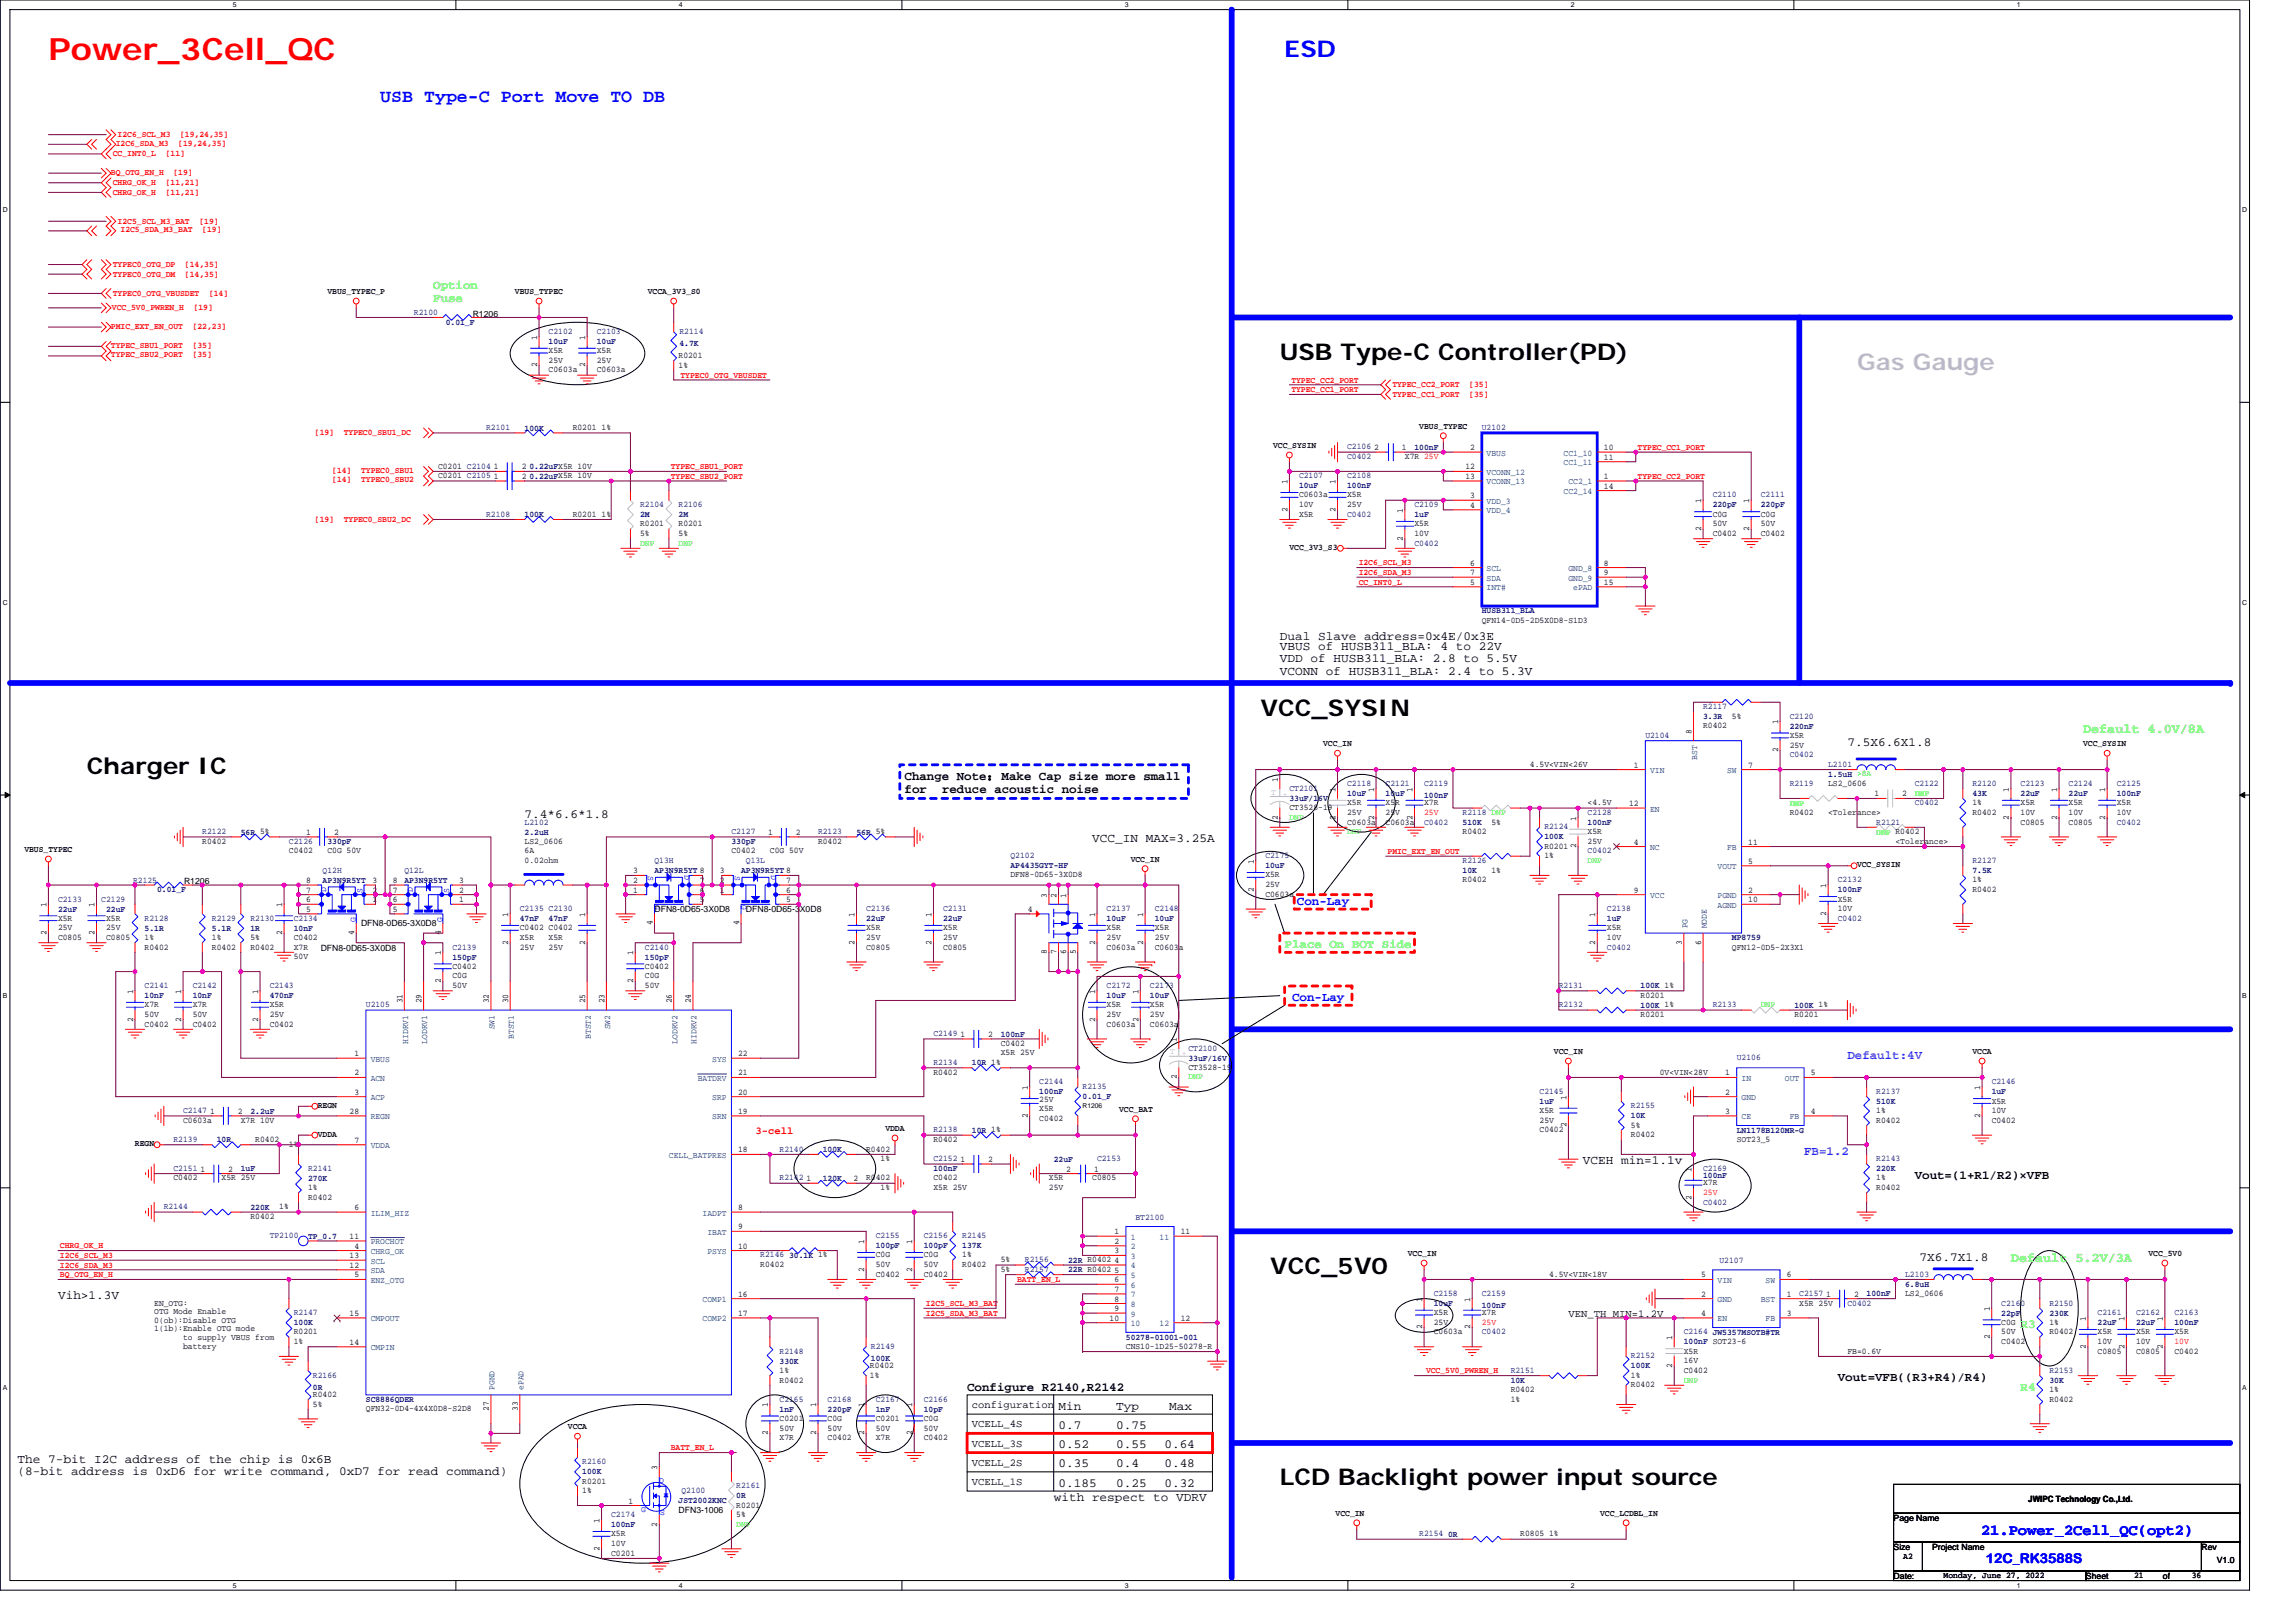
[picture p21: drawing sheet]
<svg xmlns="http://www.w3.org/2000/svg" width="297mm" height="210mm" viewBox="0 0 297 210" stroke-linecap="round" stroke-linejoin="round" font-family="sans-serif">
<defs><g id="words">
<text font-size="4" fill="#f00" x="6.3" y="7.7">Power_3Cell_QC</text>
<text font-size="3" fill="#00f" x="166.2" y="7.4">ESD</text>
<g font-size="3">
<text x="165.6" y="46.6">USB Type-C Controller(PD)</text>
<text x="163.1" y="92.6">VCC_SYSIN</text>
<text x="11.2" y="100.1">Charger IC</text>
<text x="164.3" y="164.8">VCC_5V0</text>
<text x="165.6" y="192.2">LCD Backlight power input source</text>
</g>
<text font-size="3" fill="#c0c0c0" x="240.2" y="47.8">Gas Gauge</text>
<text font-size="2.4" fill="#00f" x="49.2" y="13.2">USB Type-C Port Move TO DB</text>
<text font-size="2" fill="#00f" x="256.3" y="198.6">21.Power_2Cell_QC(opt2)</text>
<g font-size="1.7" fill="#0f0">
<text x="269.5" y="94.8">Default 4.0V/8A</text>
<text x="260.2" y="163.2">Default 5.2V/3A</text>
</g>
<text font-size="1.7" fill="#00f" x="256.9" y="202.3">12C_RK3588S</text>
<g font-size="1.6" fill="#0f0">
<text x="56" y="37.5">Option</text>
<text x="56" y="39.1">Fuse</text>
<text x="166.2" y="122.7">Place On BOT Side</text>
<text x="261.4" y="171.9">R3</text>
<text x="261.4" y="180">R4</text>
</g>
<g font-size="1.6">
<text x="165.6" y="82.8">Dual Slave address=0x4E/0x3E</text>
<text x="165.6" y="84.1">VBUS of HUSB311_BLA: 4 to 22V</text>
<text x="165.6" y="85.7">VDD of HUSB311_BLA: 2.8 to 5.5V</text>
<text x="165.6" y="87.3">VCONN of HUSB311_BLA: 2.4 to 5.3V</text>
<text x="117" y="100.9">Change Note：Make Cap size more small</text>
<text x="239" y="96.5">7.5X6.6X1.8</text>
<text x="67.9" y="105.8">7.4*6.6*1.8</text>
<text x="117" y="102.5">for</text>
<text x="121.9" y="102.5">reduce acoustic noise</text>
<text x="141.3" y="108.9">VCC_IN MAX=3.25A</text>
<text x="204.8" y="150.6">VCEH min=1.1v</text>
<text x="247.7" y="152.6">Vout=(1+R1/R2)×VFB</text>
<text x="248.3" y="163.1">7X6.7X1.8</text>
<text x="7.5" y="168.1">Vih&gt;1.3V</text>
<text x="125.1" y="180">Configure R2140,R2142</text>
<text x="237.8" y="178.7">Vout=VFB((R3+R4)/R4)</text>
<text x="136.9" y="182.4">Min</text>
<text x="136.9" y="184.9">0.7</text>
<text x="144.4" y="182.4">Typ</text>
<text x="144.4" y="184.9">0.75</text>
<text x="151.3" y="182.4">Max</text>
<text x="2.3" y="189.2">The 7-bit I2C address of the chip is 0x6B</text>
<text x="2.3" y="190.8">(8-bit address is 0xD6 for write command, 0xD7 for read command)</text>
<text x="136.9" y="187.4">0.52</text>
<text x="136.9" y="189.8">0.35</text>
<text x="144.4" y="187.4">0.55</text>
<text x="144.4" y="189.8">0.4</text>
<text x="150.6" y="187.4">0.64</text>
<text x="150.6" y="189.8">0.48</text>
<text x="136.3" y="194.2">with respect to VDRV</text>
<text x="136.9" y="192.3">0.185</text>
<text x="144.4" y="192.3">0.25</text>
<text x="150.6" y="192.3">0.32</text>
</g>
<g font-size="1.6" fill="#00f">
<text x="167.8" y="117.1">Con-Lay</text>
<text x="167.2" y="129.6">Con-Lay</text>
</g>
<g font-size="1.6" fill="#8000ff">
<text x="239" y="137">Default:4V</text>
<text x="233.4" y="149.5">FB=1.2</text>
</g>
<text font-size="1.4" fill="#f00" x="97.7" y="146.8">3-cell</text>
<g font-size="1.4">
<text x="202.9" y="170.4">VEN_TH MIN=1.2V</text>
<text x="125.7" y="182.2">configuration</text>
<text x="125.7" y="184.7">VCELL_4S</text>
<text x="125.7" y="187.2">VCELL_3S</text>
<text x="125.7" y="189.6">VCELL_2S</text>
<text x="125.7" y="192.1">VCELL_1S</text>
</g>
<g font-size="1.1" fill="#f00">
<text x="15.2" y="17.7">I2C6_SCL_M3</text>
<text x="23.3" y="17.7">[19,24,35]</text>
<text x="14.4" y="22.6">BQ_OTG_EN_H</text>
<text x="14.6" y="20.2">CC_INT0_L</text>
<text x="14.6" y="24">CHRG_OK_H</text>
<text x="15" y="18.9">I2C6_SDA_M3</text>
<text x="21.4" y="20.2">[11]</text>
<text x="21.4" y="24">[11,21]</text>
<text x="22.4" y="22.6">[19]</text>
<text x="23.1" y="18.9">[19,24,35]</text>
<text x="14.6" y="25.2">CHRG_OK_H</text>
<text x="15.2" y="28.9">I2C5_SCL_M3_BAT</text>
<text x="21.4" y="25.2">[11,21]</text>
<text x="25.8" y="28.9">[19]</text>
<text x="14.6" y="34.5">TYPEC0_OTG_DP</text>
<text x="14.6" y="35.8">TYPEC0_OTG_DM</text>
<text x="15.6" y="30.1">I2C5_SDA_M3_BAT</text>
<text x="23.9" y="34.5">[14,35]</text>
<text x="23.9" y="35.8">[14,35]</text>
<text x="26.2" y="30.1">[19]</text>
<text x="14.5" y="40.1">VCC_5V0_PWREN_H</text>
<text x="14.6" y="38.3">TYPEC0_OTG_VBUSDET</text>
<text x="25.1" y="40.1">[19]</text>
<text x="27" y="38.3">[14]</text>
<text x="14.4" y="42.5">PMIC_EXT_EN_OUT</text>
<text x="14.4" y="45">TYPEC_SBU1_PORT</text>
<text x="14.4" y="46.2">TYPEC_SBU2_PORT</text>
<text x="24.9" y="42.5">[22,23]</text>
<text x="24.9" y="45">[35]</text>
<text x="24.9" y="46.2">[35]</text>
<text x="88" y="48.9">TYPEC0_OTG_VBUSDET</text>
<text x="167.1" y="49.5">TYPEC_CC2_PORT</text>
<text x="167.1" y="50.7">TYPEC_CC1_PORT</text>
<text x="180.1" y="50.1">TYPEC_CC2_PORT</text>
<text x="180.1" y="51.3">TYPEC_CC1_PORT</text>
<text x="190.1" y="50.1">[35]</text>
<text x="190.1" y="51.3">[35]</text>
<text x="40.7" y="56.3">[19]</text>
<text x="44.5" y="56.3">TYPEC0_SBU1_DC</text>
<text x="211.9" y="58.2">TYPEC_CC1_PORT</text>
<text x="43" y="61.2">[14]</text>
<text x="43" y="62.4">[14]</text>
<text x="46.7" y="61.2">TYPEC0_SBU1</text>
<text x="46.7" y="62.4">TYPEC0_SBU2</text>
<text x="86.8" y="60.7">TYPEC_SBU1_PORT</text>
<text x="86.8" y="62">TYPEC_SBU2_PORT</text>
<text x="211.9" y="62">TYPEC_CC2_PORT</text>
<text x="40.7" y="67.5">[19]</text>
<text x="44.5" y="67.5">TYPEC0_SBU2_DC</text>
<text x="175.8" y="73.2">I2C6_SCL_M3</text>
<text x="175.8" y="74.4">I2C6_SDA_M3</text>
<text x="175.8" y="75.6">CC_INT0_L</text>
<text x="184.2" y="105.4">25V</text>
<text x="179.5" y="110.5">PMIC_EXT_EN_OUT</text>
<text x="220.3" y="154.6">25V</text>
<text x="7.8" y="161.5">CHRG_OK_H</text>
<text x="7.8" y="162.8">I2C6_SCL_M3</text>
<text x="7.8" y="164">I2C6_SDA_M3</text>
<text x="7.8" y="165.3">BQ_OTG_EN_H</text>
<text x="131.6" y="165.9">BATT_EN_L</text>
<text x="119.8" y="169">I2C5_SCL_M3_BAT</text>
<text x="119.8" y="170.2">I2C5_SDA_M3_BAT</text>
<text x="191.7" y="171.4">25V</text>
<text x="281.3" y="173.9">10V</text>
<text x="184.5" y="177.7">VCC_5V0_PWREN_H</text>
<text x="86.8" y="187.7">BATT_EN_L</text>
</g>
<g font-size="1.1">
<text x="42.4" y="38">VBUS_TYPEC_P</text>
<text x="61.2" y="41">R1206</text>
<text x="66.6" y="38">VBUS_TYPEC</text>
<text x="83.8" y="38">VCCA_3V3_S0</text>
<text x="69.5" y="47.5" transform="rotate(-90 69.5 47.5)">2</text>
<text x="69.5" y="43.9" transform="rotate(-90 69.5 43.9)">1</text>
<text x="71" y="45.7">X5R</text>
<text x="71" y="46.9">25V</text>
<text x="75.7" y="47.5" transform="rotate(-90 75.7 47.5)">2</text>
<text x="75.7" y="43.9" transform="rotate(-90 75.7 43.9)">1</text>
<text x="77.2" y="45.7">X5R</text>
<text x="77.2" y="46.9">25V</text>
<text x="87.8" y="46.3">R0201</text>
<text x="87.8" y="47.6">1%</text>
<text x="71" y="48.2">C0603a</text>
<text x="77.2" y="48.2">C0603a</text>
<text x="74.1" y="55.7">R0201 1%</text>
<text x="164.7" y="57.9">VCC_SYSIN</text>
<text x="177.8" y="58.2">2</text>
<text x="181.4" y="58.2">1</text>
<text x="181.8" y="59.4">X7R 25V</text>
<text x="183.6" y="55.5">VBUS_TYPEC</text>
<text x="190.2" y="58.2">2</text>
<text x="207.5" y="58.2">10</text>
<text x="207.5" y="59.5">11</text>
<text x="56.7" y="61.9">C0201 C2105</text>
<text x="56.7" y="60.6">C0201 C2104</text>
<text x="63.9" y="62">1</text>
<text x="63.9" y="60.7">1</text>
<text x="67.5" y="62">2</text>
<text x="67.5" y="60.7">2</text>
<text x="166.6" y="62.6" transform="rotate(-90 166.6 62.6)">1</text>
<text x="168.1" y="64.4">C0603a</text>
<text x="168.1" y="65.6">10V</text>
<text x="172.8" y="62.6" transform="rotate(-90 172.8 62.6)">1</text>
<text x="174.3" y="64.4">X5R</text>
<text x="174.3" y="65.6">25V</text>
<text x="189.6" y="60.7">12</text>
<text x="189.6" y="62">13</text>
<text x="190.2" y="64.5">3</text>
<text x="190.2" y="65.7">4</text>
<text x="207.5" y="63.2">14</text>
<text x="207.5" y="62">1</text>
<text x="220.1" y="65.1" transform="rotate(-90 220.1 65.1)">1</text>
<text x="226.3" y="65.1" transform="rotate(-90 226.3 65.1)">1</text>
<text x="74.1" y="66.9">R0201 1%</text>
<text x="82.8" y="68.1">R0201</text>
<text x="82.8" y="69.3">5%</text>
<text x="87.8" y="68.1">R0201</text>
<text x="87.8" y="69.3">5%</text>
<text x="166.6" y="66.2" transform="rotate(-90 166.6 66.2)">2</text>
<text x="166.8" y="71.1">VCC_3V3_S3</text>
<text x="168.1" y="66.9">X5R</text>
<text x="172.8" y="66.2" transform="rotate(-90 172.8 66.2)">2</text>
<text x="181.5" y="69.9" transform="rotate(-90 181.5 69.9)">2</text>
<text x="181.5" y="66.3" transform="rotate(-90 181.5 66.3)">1</text>
<text x="183" y="68.1">X5R</text>
<text x="183" y="69.3">10V</text>
<text x="220.1" y="68.7" transform="rotate(-90 220.1 68.7)">2</text>
<text x="221.6" y="69.3">C0402</text>
<text x="221.6" y="66.9">C0G</text>
<text x="221.6" y="68.1">50V</text>
<text x="226.3" y="68.7" transform="rotate(-90 226.3 68.7)">2</text>
<text x="227.8" y="69.3">C0402</text>
<text x="227.8" y="66.9">C0G</text>
<text x="227.8" y="68.1">50V</text>
<text x="190.2" y="75.7">5</text>
<text x="190.2" y="73.2">6</text>
<text x="190.2" y="74.4">7</text>
<text x="207.5" y="75.7">15</text>
<text x="207.5" y="73.2">8</text>
<text x="207.5" y="74.4">9</text>
<text x="191.7" y="80.5">QFN14-0D5-2D5X0D8-S1D3</text>
<text x="218.8" y="95" transform="rotate(-90 218.8 95)">8</text>
<text x="220.3" y="94.2">R0402</text>
<text x="224.1" y="93">5%</text>
<text x="230" y="93.7" transform="rotate(-90 230 93.7)">1</text>
<text x="231.5" y="95.5">X5R</text>
<text x="165.3" y="101.2" transform="rotate(-90 165.3 101.2)">1</text>
<text x="171.2" y="96.5">VCC_IN</text>
<text x="197.9" y="99.2">4.5V&lt;VIN&lt;26V</text>
<text x="211.4" y="99.3">1</text>
<text x="226.2" y="99.3">7</text>
<text x="230" y="97.3" transform="rotate(-90 230 97.3)">2</text>
<text x="231.5" y="96.7">25V</text>
<text x="236.5" y="101.7">LS2_0606</text>
<text x="269.5" y="96.5">VCC_SYSIN</text>
<text x="165.3" y="106" transform="rotate(-90 165.3 106)">2</text>
<text x="166.8" y="104.8">CT3528-19</text>
<text x="172.8" y="106" transform="rotate(-90 172.8 106)">2</text>
<text x="172.8" y="102.4" transform="rotate(-90 172.8 102.4)">1</text>
<text x="174.3" y="106.7">C0603a</text>
<text x="174.3" y="104.2">X5R</text>
<text x="174.3" y="105.4">25V</text>
<text x="177.8" y="106" transform="rotate(-90 177.8 106)">2</text>
<text x="177.8" y="102.4" transform="rotate(-90 177.8 102.4)">1</text>
<text x="179.3" y="106.7">C0603a</text>
<text x="179.3" y="104.2">X5R</text>
<text x="179.3" y="105.4">25V</text>
<text x="182.7" y="106" transform="rotate(-90 182.7 106)">2</text>
<text x="182.7" y="102.4" transform="rotate(-90 182.7 102.4)">1</text>
<text x="184.2" y="104.2">X7R</text>
<text x="189.2" y="107.9">R0402</text>
<text x="193" y="106.7">5%</text>
<text x="203.9" y="106.2" transform="rotate(-90 203.9 106.2)">1</text>
<text x="205.4" y="104.2">&lt;4.5V</text>
<text x="205.4" y="107.9">X5R</text>
<text x="210.8" y="104.3">12</text>
<text x="231.5" y="105.4">R0402</text>
<text x="236.5" y="105.4">&lt;Tolerance&gt;</text>
<text x="242.5" y="103">1</text>
<text x="246.1" y="103">2</text>
<text x="255.2" y="105.4">R0402</text>
<text x="255.2" y="104.2">1%</text>
<text x="259.9" y="106" transform="rotate(-90 259.9 106)">2</text>
<text x="259.9" y="102.4" transform="rotate(-90 259.9 102.4)">1</text>
<text x="261.4" y="106.7">C0805</text>
<text x="261.4" y="104.2">X5R</text>
<text x="261.4" y="105.4">10V</text>
<text x="266.1" y="106" transform="rotate(-90 266.1 106)">2</text>
<text x="266.1" y="102.4" transform="rotate(-90 266.1 102.4)">1</text>
<text x="267.6" y="106.7">C0805</text>
<text x="267.6" y="104.2">X5R</text>
<text x="267.6" y="105.4">10V</text>
<text x="272.4" y="106" transform="rotate(-90 272.4 106)">2</text>
<text x="272.4" y="102.4" transform="rotate(-90 272.4 102.4)">1</text>
<text x="273.9" y="104.2">X5R</text>
<text x="273.9" y="105.4">10V</text>
<text x="3.2" y="110.2">VBUS_TYPEC</text>
<text x="26.2" y="109.2">R0402</text>
<text x="37.4" y="110.4">C0402</text>
<text x="39.6" y="108">1</text>
<text x="42.4" y="110.4">C0G 50V</text>
<text x="43.2" y="108">2</text>
<text x="67.9" y="109.2">LS2_0606</text>
<text x="67.9" y="110.4">6A</text>
<text x="67.9" y="111.7">0.02ohm</text>
<text x="81.9" y="113">3</text>
<text x="93.1" y="113">3</text>
<text x="94.6" y="110.4">C0402</text>
<text x="99.4" y="108">1</text>
<text x="99.6" y="110.4">C0G 50V</text>
<text x="103" y="108">2</text>
<text x="105.8" y="109.2">R0402</text>
<text x="130.7" y="113.5">DFN8-0D65-3X0D8</text>
<text x="146.3" y="111.5">VCC_IN</text>
<text x="162.2" y="111.8" transform="rotate(-90 162.2 111.8)">1</text>
<text x="163.7" y="113.5">X5R</text>
<text x="193" y="112.9">1%</text>
<text x="199.8" y="109.8">R0201</text>
<text x="199.8" y="111">1%</text>
<text x="203.9" y="109.8" transform="rotate(-90 203.9 109.8)">2</text>
<text x="205.4" y="109.2">25V</text>
<text x="211.4" y="109.3">4</text>
<text x="226.2" y="111.8">5</text>
<text x="226.2" y="109.3">11</text>
<text x="240.2" y="112.2">VCC_SYSIN</text>
<text x="245.2" y="109.2">&lt;Tolerance&gt;</text>
<text x="6" y="117.4" transform="rotate(-90 6 117.4)">1</text>
<text x="7.5" y="119.1">X5R</text>
<text x="12.2" y="117.4" transform="rotate(-90 12.2 117.4)">1</text>
<text x="13.7" y="119.1">X5R</text>
<text x="23.8" y="114.4">R1206</text>
<text x="36.5" y="117.4" transform="rotate(-90 36.5 117.4)">1</text>
<text x="39.6" y="118">5</text>
<text x="39.6" y="116.7">6</text>
<text x="39.6" y="115.5">7</text>
<text x="39.6" y="114.2">8</text>
<text x="46.7" y="119.9">DFN8-0D65-3X0D8</text>
<text x="48.2" y="115.5">2</text>
<text x="48.2" y="114.2">3</text>
<text x="48.2" y="116.7">1</text>
<text x="50.8" y="118">5</text>
<text x="50.8" y="116.7">6</text>
<text x="50.8" y="115.5">7</text>
<text x="50.8" y="114.2">8</text>
<text x="59.4" y="115.5">2</text>
<text x="59.4" y="114.2">3</text>
<text x="59.4" y="116.7">1</text>
<text x="65.7" y="118.6" transform="rotate(-90 65.7 118.6)">1</text>
<text x="75.7" y="118.6" transform="rotate(-90 75.7 118.6)">1</text>
<text x="81.9" y="114.2">2</text>
<text x="81.9" y="115.5">1</text>
<text x="84.4" y="119.7" transform="rotate(-90 84.4 119.7)">4</text>
<text x="84.7" y="118">DFN8-0D65-3X0D8</text>
<text x="90.5" y="116.7">5</text>
<text x="90.5" y="115.5">6</text>
<text x="90.5" y="114.2">7</text>
<text x="93.1" y="114.2">2</text>
<text x="93.1" y="115.5">1</text>
<text x="95.6" y="119.7" transform="rotate(-90 95.6 119.7)">4</text>
<text x="96.5" y="118">DFN8-0D65-3X0D8</text>
<text x="101.7" y="116.7">5</text>
<text x="101.7" y="115.5">6</text>
<text x="101.7" y="114.2">7</text>
<text x="110.6" y="118.6" transform="rotate(-90 110.6 118.6)">1</text>
<text x="120.5" y="118.6" transform="rotate(-90 120.5 118.6)">1</text>
<text x="133" y="118">4</text>
<text x="135.4" y="116.1" transform="rotate(-90 135.4 116.1)">3</text>
<text x="136.7" y="116.1" transform="rotate(-90 136.7 116.1)">2</text>
<text x="137.9" y="116.1" transform="rotate(-90 137.9 116.1)">1</text>
<text x="141.7" y="118.6" transform="rotate(-90 141.7 118.6)">1</text>
<text x="147.9" y="118.6" transform="rotate(-90 147.9 118.6)">1</text>
<text x="162.2" y="115.4" transform="rotate(-90 162.2 115.4)">2</text>
<text x="163.7" y="116">C0603a</text>
<text x="163.7" y="114.8">25V</text>
<text x="189.2" y="114.1">R0402</text>
<text x="206.4" y="118.6" transform="rotate(-90 206.4 118.6)">1</text>
<text x="211.4" y="115.5">9</text>
<text x="226.2" y="115.5">2</text>
<text x="226.2" y="116.7">10</text>
<text x="236.3" y="118.5" transform="rotate(-90 236.3 118.5)">2</text>
<text x="236.3" y="114.9" transform="rotate(-90 236.3 114.9)">1</text>
<text x="237.8" y="116.6">X5R</text>
<text x="237.8" y="117.9">10V</text>
<text x="255.2" y="115.4">R0402</text>
<text x="255.2" y="114.1">1%</text>
<text x="6" y="121" transform="rotate(-90 6 121)">2</text>
<text x="7.5" y="121.6">C0805</text>
<text x="7.5" y="120.4">25V</text>
<text x="12.2" y="121" transform="rotate(-90 12.2 121)">2</text>
<text x="13.7" y="121.6">C0805</text>
<text x="13.7" y="120.4">25V</text>
<text x="18.7" y="122.9">R0402</text>
<text x="18.7" y="121.6">1%</text>
<text x="27.4" y="122.9">R0402</text>
<text x="27.4" y="121.6">1%</text>
<text x="32.4" y="122.9">R0402</text>
<text x="32.4" y="121.6">5%</text>
<text x="36.5" y="121" transform="rotate(-90 36.5 121)">2</text>
<text x="38" y="121.6">C0402</text>
<text x="38" y="122.9">X7R</text>
<text x="38" y="124.1">50V</text>
<text x="41.5" y="123.1">DFN8-0D65-3X0D8</text>
<text x="45.8" y="121" transform="rotate(-90 45.8 121)">4</text>
<text x="57" y="123.6" transform="rotate(-90 57 123.6)">1</text>
<text x="57" y="121" transform="rotate(-90 57 121)">4</text>
<text x="58.5" y="125.3">C0402</text>
<text x="65.7" y="122.2" transform="rotate(-90 65.7 122.2)">2</text>
<text x="67.2" y="120.4">C0402 C0402</text>
<text x="67.2" y="121.6">X5R</text>
<text x="67.2" y="122.9">25V</text>
<text x="71" y="121.6">X5R</text>
<text x="71" y="122.9">25V</text>
<text x="75.7" y="122.2" transform="rotate(-90 75.7 122.2)">2</text>
<text x="81.9" y="123.6" transform="rotate(-90 81.9 123.6)">1</text>
<text x="83.4" y="125.3">C0402</text>
<text x="110.6" y="122.2" transform="rotate(-90 110.6 122.2)">2</text>
<text x="112.1" y="122.9">C0805</text>
<text x="112.1" y="120.4">X5R</text>
<text x="112.1" y="121.6">25V</text>
<text x="120.5" y="122.2" transform="rotate(-90 120.5 122.2)">2</text>
<text x="122" y="122.9">C0805</text>
<text x="122" y="120.4">X5R</text>
<text x="122" y="121.6">25V</text>
<text x="135.4" y="123.5" transform="rotate(-90 135.4 123.5)">8</text>
<text x="136.7" y="123.5" transform="rotate(-90 136.7 123.5)">7</text>
<text x="137.9" y="123.5" transform="rotate(-90 137.9 123.5)">6</text>
<text x="139.2" y="123.5" transform="rotate(-90 139.2 123.5)">5</text>
<text x="141.7" y="122.2" transform="rotate(-90 141.7 122.2)">2</text>
<text x="143.2" y="122.9">C0603a</text>
<text x="143.2" y="120.4">X5R</text>
<text x="143.2" y="121.6">25V</text>
<text x="147.9" y="122.2" transform="rotate(-90 147.9 122.2)">2</text>
<text x="149.4" y="122.9">C0603a</text>
<text x="149.4" y="120.4">X5R</text>
<text x="149.4" y="121.6">25V</text>
<text x="206.4" y="122.2" transform="rotate(-90 206.4 122.2)">2</text>
<text x="207.9" y="120.4">X5R</text>
<text x="207.9" y="121.6">10V</text>
<text x="217.6" y="122.2" transform="rotate(-90 217.6 122.2)">3</text>
<text x="220.1" y="122.2" transform="rotate(-90 220.1 122.2)">6</text>
<text x="224.1" y="122.9">QFN12-0D5-2X3X1</text>
<text x="17.2" y="128.6" transform="rotate(-90 17.2 128.6)">1</text>
<text x="18.7" y="130.3">X7R</text>
<text x="18.7" y="131.6">50V</text>
<text x="23.4" y="128.6" transform="rotate(-90 23.4 128.6)">1</text>
<text x="24.9" y="130.3">X7R</text>
<text x="24.9" y="131.6">50V</text>
<text x="33.4" y="128.6" transform="rotate(-90 33.4 128.6)">1</text>
<text x="34.9" y="130.3">X5R</text>
<text x="34.9" y="131.6">25V</text>
<text x="52.1" y="129.8" transform="rotate(-90 52.1 129.8)">31</text>
<text x="54.5" y="129.8" transform="rotate(-90 54.5 129.8)">29</text>
<text x="57" y="127.2" transform="rotate(-90 57 127.2)">2</text>
<text x="58.5" y="126.6">C0G</text>
<text x="58.5" y="127.8">50V</text>
<text x="63.3" y="129.8" transform="rotate(-90 63.3 129.8)">32</text>
<text x="65.7" y="129.8" transform="rotate(-90 65.7 129.8)">30</text>
<text x="75.7" y="129.8" transform="rotate(-90 75.7 129.8)">25</text>
<text x="78.2" y="129.8" transform="rotate(-90 78.2 129.8)">23</text>
<text x="81.9" y="127.2" transform="rotate(-90 81.9 127.2)">2</text>
<text x="83.4" y="126.6">C0G</text>
<text x="83.4" y="127.8">50V</text>
<text x="86.9" y="129.8" transform="rotate(-90 86.9 129.8)">26</text>
<text x="89.4" y="129.8" transform="rotate(-90 89.4 129.8)">24</text>
<text x="141.7" y="128.6" transform="rotate(-90 141.7 128.6)">1</text>
<text x="143.2" y="130.3">X5R</text>
<text x="143.2" y="131.6">25V</text>
<text x="147.3" y="128.6" transform="rotate(-90 147.3 128.6)">1</text>
<text x="148.8" y="130.3">X5R</text>
<text x="148.8" y="131.6">25V</text>
<text x="212.2" y="131.6">R0201</text>
<text x="212.2" y="129.1">R0201</text>
<text x="232.2" y="131.6">R0201</text>
<text x="17.2" y="132.2" transform="rotate(-90 17.2 132.2)">2</text>
<text x="18.7" y="132.8">C0402</text>
<text x="23.4" y="132.2" transform="rotate(-90 23.4 132.2)">2</text>
<text x="24.9" y="132.8">C0402</text>
<text x="33.4" y="132.2" transform="rotate(-90 33.4 132.2)">2</text>
<text x="34.9" y="132.8">C0402</text>
<text x="45.8" y="136.7">1</text>
<text x="95.5" y="136.7">22</text>
<text x="124.3" y="134.2">1</text>
<text x="127.9" y="134.2">2</text>
<text x="129.5" y="135.3">C0402</text>
<text x="129.5" y="136.6">X5R 25V</text>
<text x="141.7" y="132.2" transform="rotate(-90 141.7 132.2)">2</text>
<text x="143.2" y="132.8">C0603a</text>
<text x="147.3" y="132.2" transform="rotate(-90 147.3 132.2)">2</text>
<text x="148.8" y="132.8">C0603a</text>
<text x="152.2" y="134.8" transform="rotate(-90 152.2 134.8)">1</text>
<text x="201" y="136.4">VCC_IN</text>
<text x="255.2" y="136.4">VCCA</text>
<text x="41.1" y="143.3">REGN</text>
<text x="45.8" y="139.1">2</text>
<text x="45.8" y="141.6">3</text>
<text x="95.5" y="141.6">20</text>
<text x="95.5" y="139.1">21</text>
<text x="120.8" y="139">R0402</text>
<text x="133" y="141" transform="rotate(-90 133 141)">1</text>
<text x="134.5" y="143.8">X5R</text>
<text x="134.5" y="142.5">25V</text>
<text x="144.8" y="143.8">VCC_BAT</text>
<text x="152.2" y="139.6" transform="rotate(-90 152.2 139.6)">2</text>
<text x="153.7" y="138.4">CT3528-19</text>
<text x="202.7" y="142.3" transform="rotate(-90 202.7 142.3)">1</text>
<text x="214.7" y="139">0V&lt;VIN&lt;28V</text>
<text x="223.2" y="139.1">1</text>
<text x="223.2" y="141.6">2</text>
<text x="234.3" y="139.1">5</text>
<text x="256.2" y="141" transform="rotate(-90 256.2 141)">1</text>
<text x="257.7" y="142.8">X5R</text>
<text x="17.5" y="148.3">REGN</text>
<text x="23.7" y="145.3">C0603a</text>
<text x="27.2" y="144.1">1</text>
<text x="30.8" y="144.1">2</text>
<text x="31.2" y="145.3">X7R 10V</text>
<text x="33" y="147.8">R0402</text>
<text x="37.4" y="148.4">1%</text>
<text x="41.1" y="147.1">VDDA</text>
<text x="45.2" y="144.1">28</text>
<text x="45.8" y="147.9">7</text>
<text x="95.5" y="144.1">19</text>
<text x="95.5" y="149.1">18</text>
<text x="112.1" y="149">R0402</text>
<text x="114.5" y="146.3">VDDA</text>
<text x="120.8" y="147.8">R0402</text>
<text x="133" y="144.6" transform="rotate(-90 133 144.6)">2</text>
<text x="134.5" y="145">C0402</text>
<text x="199.2" y="146.5">C0402</text>
<text x="199.2" y="144">X5R</text>
<text x="199.2" y="145.3">25V</text>
<text x="202.7" y="145.9" transform="rotate(-90 202.7 145.9)">2</text>
<text x="211" y="147.1">R0402</text>
<text x="211" y="145.9">5%</text>
<text x="223.2" y="144.1">3</text>
<text x="224.7" y="147.8">SOT23_5</text>
<text x="234.3" y="144.1">4</text>
<text x="242.7" y="145.3">R0402</text>
<text x="242.7" y="144">1%</text>
<text x="256.2" y="144.6" transform="rotate(-90 256.2 144.6)">2</text>
<text x="257.7" y="145.3">C0402</text>
<text x="257.7" y="144">10V</text>
<text x="22.4" y="152.7">C0402</text>
<text x="25.9" y="151.6">1</text>
<text x="28.7" y="152.7">X5R 25V</text>
<text x="29.5" y="151.6">2</text>
<text x="39.9" y="155.2">R0402</text>
<text x="39.9" y="154">1%</text>
<text x="104.3" y="152.8">1</text>
<text x="110.4" y="152.8">2</text>
<text x="112.1" y="152.7">R0402</text>
<text x="113.9" y="150.2">1%</text>
<text x="113.9" y="154">1%</text>
<text x="120.8" y="152.7">C0402</text>
<text x="120.8" y="154">X5R 25V</text>
<text x="124.3" y="150.3">1</text>
<text x="127.9" y="150.3">2</text>
<text x="135.7" y="152.7">X5R</text>
<text x="135.7" y="154">25V</text>
<text x="137.9" y="151.6">2</text>
<text x="141.3" y="152.7">C0805</text>
<text x="141.5" y="151.6">1</text>
<text x="218.8" y="155.2" transform="rotate(-90 218.8 155.2)">2</text>
<text x="218.8" y="151.6" transform="rotate(-90 218.8 151.6)">1</text>
<text x="220.3" y="153.4">X7R</text>
<text x="242.7" y="154">R0402</text>
<text x="242.7" y="152.7">1%</text>
<text x="32.4" y="157.7">R0402</text>
<text x="36.1" y="156.5">1%</text>
<text x="45.2" y="160.3">11</text>
<text x="45.8" y="156.6">6</text>
<text x="45.8" y="161.5">4</text>
<text x="95.5" y="159.1">9</text>
<text x="95.5" y="161.5">10</text>
<text x="95.5" y="156.6">8</text>
<text x="111.8" y="160.9" transform="rotate(-90 111.8 160.9)">1</text>
<text x="118" y="160.9" transform="rotate(-90 118 160.9)">1</text>
<text x="144.2" y="159.7">1</text>
<text x="144.2" y="160.9">2</text>
<text x="152.8" y="159.7">11</text>
<text x="45.2" y="164">12</text>
<text x="45.2" y="162.8">13</text>
<text x="45.8" y="165.3">5</text>
<text x="95.5" y="167.8">16</text>
<text x="98.4" y="163.9">R0402</text>
<text x="111.8" y="164.5" transform="rotate(-90 111.8 164.5)">2</text>
<text x="113.3" y="165.2">C0402</text>
<text x="113.3" y="162.7">C0G</text>
<text x="113.3" y="163.9">50V</text>
<text x="118" y="164.5" transform="rotate(-90 118 164.5)">2</text>
<text x="119.5" y="165.2">C0402</text>
<text x="119.5" y="162.7">C0G</text>
<text x="119.5" y="163.9">50V</text>
<text x="124.5" y="163.9">R0402</text>
<text x="124.5" y="162.7">1%</text>
<text x="129.5" y="164.6">5%</text>
<text x="129.5" y="163.3">5%</text>
<text x="144.2" y="162.2">3</text>
<text x="144.2" y="163.4">4</text>
<text x="144.2" y="164.7">5</text>
<text x="144.2" y="165.9">6</text>
<text x="144.2" y="167.1">7</text>
<text x="182.1" y="162.5">VCC_IN</text>
<text x="200.4" y="165.2">4.5V&lt;VIN&lt;18V</text>
<text x="220.1" y="165.3">5</text>
<text x="220.1" y="167.8">2</text>
<text x="231.2" y="165.3">6</text>
<text x="231.2" y="167.8">1</text>
<text x="236.3" y="167.8">1</text>
<text x="239.9" y="167.8">2</text>
<text x="246.5" y="167.7">LS2_0606</text>
<text x="278" y="162.5">VCC_5V0</text>
<text x="20" y="168.9">EN_OTG:</text>
<text x="20" y="170">OTG Mode Enable</text>
<text x="20" y="171.1">0(ob):Disable OTG</text>
<text x="20" y="172.3">1(1b):Enable OTG mode</text>
<text x="23.7" y="173.4">to supply VBUS from</text>
<text x="38" y="172.6">R0201</text>
<text x="38" y="173.9">1%</text>
<text x="45.2" y="170.3">15</text>
<text x="45.2" y="174">14</text>
<text x="95.5" y="170.3">17</text>
<text x="143.5" y="170.9">10</text>
<text x="144.2" y="168.4">8</text>
<text x="144.2" y="169.6">9</text>
<text x="152.8" y="170.9">12</text>
<text x="184" y="172" transform="rotate(-90 184 172)">2</text>
<text x="184" y="168.4" transform="rotate(-90 184 168.4)">1</text>
<text x="185.5" y="172.6">C0603a</text>
<text x="185.5" y="170.2">X5R</text>
<text x="185.5" y="171.4">25V</text>
<text x="190.2" y="172" transform="rotate(-90 190.2 172)">2</text>
<text x="190.2" y="168.4" transform="rotate(-90 190.2 168.4)">1</text>
<text x="191.7" y="170.2">X7R</text>
<text x="216.3" y="173.4" transform="rotate(-90 216.3 173.4)">1</text>
<text x="220.1" y="170.3">4</text>
<text x="231.2" y="170.3">3</text>
<text x="232.8" y="168.9">X5R 25V</text>
<text x="257.4" y="173.2" transform="rotate(-90 257.4 173.2)">2</text>
<text x="257.4" y="169.6" transform="rotate(-90 257.4 169.6)">1</text>
<text x="258.9" y="173.9">C0402</text>
<text x="258.9" y="172.6">50V</text>
<text x="258.9" y="171.4">C0G</text>
<text x="265.1" y="172.6">R0402</text>
<text x="265.1" y="171.4">1%</text>
<text x="269.9" y="170.9" transform="rotate(-90 269.9 170.9)">1</text>
<text x="271.4" y="172.6">X5R</text>
<text x="271.4" y="173.9">10V</text>
<text x="274.8" y="170.9" transform="rotate(-90 274.8 170.9)">1</text>
<text x="276.3" y="172.6">X5R</text>
<text x="276.3" y="173.9">10V</text>
<text x="279.8" y="170.9" transform="rotate(-90 279.8 170.9)">1</text>
<text x="281.3" y="172.6">X5R</text>
<text x="23.7" y="174.5">battery</text>
<text x="100.9" y="178.9">R0402</text>
<text x="100.9" y="177.6">1%</text>
<text x="112.5" y="177">R0402</text>
<text x="112.5" y="178.2">1%</text>
<text x="145.7" y="174.5">CNS10-1D25-50278-R</text>
<text x="211" y="179.5">R0402</text>
<text x="211" y="178.2">1%</text>
<text x="216.3" y="177" transform="rotate(-90 216.3 177)">2</text>
<text x="217.8" y="177.6">C0402</text>
<text x="217.8" y="175.1">X5R</text>
<text x="217.8" y="176.4">16V</text>
<text x="239" y="175.1">FB=0.6V</text>
<text x="269.9" y="174.5" transform="rotate(-90 269.9 174.5)">2</text>
<text x="271.4" y="175.1">C0805</text>
<text x="274.8" y="174.5" transform="rotate(-90 274.8 174.5)">2</text>
<text x="276.3" y="175.1">C0805</text>
<text x="279.8" y="174.5" transform="rotate(-90 279.8 174.5)">2</text>
<text x="281.3" y="175.1">C0402</text>
<text x="40.5" y="180.7">R0402</text>
<text x="40.5" y="182">5%</text>
<text x="47.3" y="182.6">QFN32-0D4-4X4X0D8-S2D8</text>
<text x="63.3" y="182.6" transform="rotate(-90 63.3 182.6)">27</text>
<text x="67" y="182.6" transform="rotate(-90 67 182.6)">33</text>
<text x="73.5" y="184.9">VCCA</text>
<text x="99.4" y="185.7" transform="rotate(-90 99.4 185.7)">2</text>
<text x="99.4" y="182.1" transform="rotate(-90 99.4 182.1)">1</text>
<text x="100.9" y="183.8">C0201</text>
<text x="100.9" y="185.1">50V</text>
<text x="105.6" y="185.7" transform="rotate(-90 105.6 185.7)">2</text>
<text x="105.6" y="182.1" transform="rotate(-90 105.6 182.1)">1</text>
<text x="107.1" y="183.8">C0G</text>
<text x="107.1" y="185.1">50V</text>
<text x="111.8" y="185.7" transform="rotate(-90 111.8 185.7)">2</text>
<text x="111.8" y="182.1" transform="rotate(-90 111.8 182.1)">1</text>
<text x="113.3" y="183.8">C0201</text>
<text x="113.3" y="185.1">50V</text>
<text x="118" y="185.7" transform="rotate(-90 118 185.7)">2</text>
<text x="118" y="182.1" transform="rotate(-90 118 182.1)">1</text>
<text x="119.5" y="183.8">C0G</text>
<text x="119.5" y="185.1">50V</text>
<text x="195.4" y="180.1">R0402</text>
<text x="195.4" y="181.4">1%</text>
<text x="265.1" y="181.4">R0402</text>
<text x="265.1" y="180.1">1%</text>
<text x="75.3" y="191.9">R0201</text>
<text x="85" y="190.2" transform="rotate(-90 85 190.2)">3</text>
<text x="100.9" y="186.3">X7R</text>
<text x="107.1" y="186.3">C0402</text>
<text x="113.3" y="186.3">X7R</text>
<text x="119.5" y="186.3">C0402</text>
<text x="75.3" y="193.2">1%</text>
<text x="77.6" y="197" transform="rotate(-90 77.6 197)">1</text>
<text x="81.3" y="194.5">1</text>
<text x="85" y="197.5" transform="rotate(-90 85 197.5)">2</text>
<text x="87.8" y="195.8">DFN3-1006</text>
<text x="95.3" y="195">R0201</text>
<text x="95.3" y="196.3">5%</text>
<text x="172.8" y="196.1">VCC_IN</text>
<text x="207" y="196.1">VCC_LCDBL_IN</text>
<text x="245" y="196.8">Page Name</text>
<text x="262.4" y="194.3">JWIPC Technology Co.,Ltd.</text>
<text x="77.6" y="200.6" transform="rotate(-90 77.6 200.6)">2</text>
<text x="79.1" y="201.3">C0201</text>
<text x="79.1" y="198.8">X5R</text>
<text x="79.1" y="200">10V</text>
<text x="196.7" y="198.8">R0805 1%</text>
<text x="245" y="200.5">Size</text>
<text x="246.2" y="201.6">A2</text>
<text x="250" y="200.5">Project Name</text>
<text x="284.8" y="200.5">Rev</text>
<text x="286.8" y="202.3">V1.0</text>
<text x="245" y="204.2">Date:</text>
<text x="251.4" y="204.1">Monday, June 27, 2022</text>
<text x="269.9" y="204.2">Sheet</text>
<text x="276.1" y="204.1">21</text>
<text x="279.8" y="204.2">of</text>
<text x="283.6" y="204.1">36</text>
</g>
<g font-size="1.1" fill="#000080">
<text x="53.6" y="40.7">R2100</text>
<text x="57.7" y="42">0.01_F</text>
<text x="71" y="43.2">C2102</text>
<text x="71" y="44.5">10uF</text>
<text x="77.2" y="43.2">C2103</text>
<text x="77.2" y="44.5">10uF</text>
<text x="87.9" y="43.2">R2114</text>
<text x="87.9" y="44.7">4.7K</text>
<text x="62.9" y="55.7">R2101</text>
<text x="67.9" y="55.7">100K</text>
<text x="174.3" y="58.1">C2106</text>
<text x="174.3" y="59.4">C0402</text>
<text x="183" y="58.2">100nF</text>
<text x="191.7" y="55.7">U2102</text>
<text x="68.5" y="61.9">0.22uFX5R 10V</text>
<text x="68.5" y="60.7">0.22uFX5R 10V</text>
<text x="82.8" y="65.6">R2104</text>
<text x="87.8" y="65.6">R2106</text>
<text x="168.1" y="61.9">C2107</text>
<text x="168.1" y="63.2">10uF</text>
<text x="174.3" y="61.9">C2108</text>
<text x="174.3" y="63.2">100nF</text>
<text x="183" y="65.6">C2109</text>
<text x="221.6" y="64.4">C2110</text>
<text x="221.6" y="65.7">220pF</text>
<text x="227.8" y="64.4">C2111</text>
<text x="227.8" y="65.7">220pF</text>
<text x="62.9" y="66.9">R2108</text>
<text x="67.9" y="66.9">100K</text>
<text x="82.8" y="66.9">2M</text>
<text x="87.8" y="66.9">2M</text>
<text x="174.3" y="66.9">C0402</text>
<text x="183" y="66.9">1uF</text>
<text x="183" y="70.6">C0402</text>
<text x="191.7" y="79.3">HUSB311_BLA</text>
<text x="212.9" y="95.5">U2104</text>
<text x="220.3" y="91.7">R2117</text>
<text x="220.3" y="93">3.3R</text>
<text x="231.5" y="93">C2120</text>
<text x="231.5" y="94.3">220nF</text>
<text x="174.3" y="101.7">C2118</text>
<text x="179.3" y="101.7">C2121</text>
<text x="184.2" y="101.7">C2119</text>
<text x="231.5" y="98">C0402</text>
<text x="231.5" y="101.7">R2119</text>
<text x="236.5" y="99.2">L2101</text>
<text x="236.5" y="100.5">1.5uH &gt;8A</text>
<text x="247.7" y="101.7">C2122</text>
<text x="255.2" y="101.7">R2120</text>
<text x="261.4" y="101.7">C2123</text>
<text x="267.6" y="101.7">C2124</text>
<text x="273.9" y="101.7">C2125</text>
<text x="26.2" y="107.9">R2122</text>
<text x="31.2" y="108">56R 5%</text>
<text x="67.9" y="106.7">L2102</text>
<text x="67.9" y="108">2.2uH</text>
<text x="94.6" y="107.9">C2127</text>
<text x="105.8" y="107.9">R2123</text>
<text x="110.8" y="108">56R 5%</text>
<text x="166.8" y="103.6">33uF/16V</text>
<text x="166.8" y="102.3">CT2101</text>
<text x="174.3" y="103">10uF</text>
<text x="179.3" y="103">10uF</text>
<text x="184.2" y="103.2">100nF</text>
<text x="184.2" y="106.7">C0402</text>
<text x="189.2" y="105.4">R2118 DNP</text>
<text x="189.2" y="106.7">510K</text>
<text x="199.8" y="107.3">R2124</text>
<text x="205.4" y="105.4">C2128</text>
<text x="205.4" y="106.7">100nF</text>
<text x="242.7" y="106.7">R2121</text>
<text x="247.7" y="104.2">C0402</text>
<text x="255.2" y="103">43K</text>
<text x="261.4" y="103">22uF</text>
<text x="267.6" y="103">22uF</text>
<text x="273.9" y="103">100nF</text>
<text x="273.9" y="106.7">C0402</text>
<text x="37.4" y="109.2">C2126</text>
<text x="41.7" y="112.9">Q12H</text>
<text x="42.4" y="109.2">330pF</text>
<text x="52.3" y="112.9">Q12L</text>
<text x="84.7" y="111.7">Q13H</text>
<text x="84.7" y="113">AP3N9R5YT 8</text>
<text x="94.6" y="109.2">330pF</text>
<text x="95.9" y="113">AP3N9R5YT 8</text>
<text x="96.5" y="111.7">Q13L</text>
<text x="130.7" y="111">Q2102</text>
<text x="130.7" y="112.3">AP4435GYT-HF</text>
<text x="163.7" y="111">C2175</text>
<text x="163.7" y="112.3">10uF</text>
<text x="189.2" y="111.7">R2126</text>
<text x="189.2" y="113">10K</text>
<text x="199.8" y="108.6">100K</text>
<text x="205.4" y="110.4">C0402</text>
<text x="255.2" y="111.7">R2127</text>
<text x="255.2" y="113">7.5K</text>
<text x="7.5" y="116.6">C2133</text>
<text x="7.5" y="117.9">22uF</text>
<text x="13.1" y="116.6">C2129</text>
<text x="13.7" y="117.9">22uF</text>
<text x="17.2" y="114.3">R2125</text>
<text x="18.7" y="119.1">R2128</text>
<text x="20.3" y="115.4">0.01_F</text>
<text x="27.4" y="119.1">R2129</text>
<text x="32.4" y="119.1">R2130</text>
<text x="38" y="119.1">C2134</text>
<text x="41.7" y="114.2">AP3N9R5YT</text>
<text x="52.3" y="114.2">AP3N9R5YT</text>
<text x="67.2" y="117.9">C2135 C2130</text>
<text x="67.2" y="119.2">47nF</text>
<text x="71" y="119.2">47nF</text>
<text x="112.1" y="117.9">C2136</text>
<text x="112.1" y="119.2">22uF</text>
<text x="122" y="117.9">C2131</text>
<text x="122" y="119.2">22uF</text>
<text x="143.2" y="117.9">C2137</text>
<text x="143.2" y="119.2">10uF</text>
<text x="149.4" y="117.9">C2148</text>
<text x="149.4" y="119.2">10uF</text>
<text x="207.9" y="117.9">C2138</text>
<text x="207.9" y="119.2">1uF</text>
<text x="237.8" y="114.1">C2132</text>
<text x="237.8" y="115.4">100nF</text>
<text x="237.8" y="119.1">C0402</text>
<text x="18.7" y="120.4">5.1R</text>
<text x="27.4" y="120.4">5.1R</text>
<text x="32.4" y="120.4">1R</text>
<text x="38" y="120.4">10nF</text>
<text x="58.5" y="122.9">C2139</text>
<text x="58.5" y="124.2">150pF</text>
<text x="83.4" y="122.9">C2140</text>
<text x="83.4" y="124.2">150pF</text>
<text x="207.9" y="122.9">C0402</text>
<text x="224.1" y="121.7">MP8759</text>
<text x="18.7" y="127.8">C2141</text>
<text x="18.7" y="129.1">10nF</text>
<text x="24.9" y="127.8">C2142</text>
<text x="24.9" y="129.1">10nF</text>
<text x="34.9" y="127.8">C2143</text>
<text x="34.9" y="129.1">470nF</text>
<text x="47.3" y="130.3">U2105</text>
<text x="143.2" y="127.8">C2172</text>
<text x="143.2" y="129.1">10uF</text>
<text x="148.8" y="127.8">C2173</text>
<text x="148.8" y="129.1">10uF</text>
<text x="201.7" y="130.3">R2132</text>
<text x="201.7" y="127.8">R2131</text>
<text x="212.2" y="130.4">100K 1%</text>
<text x="212.2" y="127.9">100K 1%</text>
<text x="221.6" y="130.3">R2133</text>
<text x="232.2" y="130.4">100K 1%</text>
<text x="120.8" y="134.1">C2149</text>
<text x="120.8" y="137.8">R2134</text>
<text x="125.7" y="137.8">10R 1%</text>
<text x="129.5" y="134.1">100nF</text>
<text x="153.7" y="137.2">33uF/16V</text>
<text x="153.7" y="135.9">CT2100</text>
<text x="224.7" y="137.2">U2106</text>
<text x="134.5" y="140.3">C2144</text>
<text x="134.5" y="141.6">100nF</text>
<text x="140.1" y="140.9">R2135</text>
<text x="140.1" y="142.2">0.01_F</text>
<text x="199.2" y="141.5">C2145</text>
<text x="199.2" y="142.8">1uF</text>
<text x="211" y="143.4">R2155</text>
<text x="242.7" y="141.5">R2137</text>
<text x="242.7" y="142.8">510K</text>
<text x="257.7" y="140.3">C2146</text>
<text x="257.7" y="141.6">1uF</text>
<text x="22.4" y="147.8">R2139</text>
<text x="23.7" y="144">C2147</text>
<text x="28" y="147.8">10R</text>
<text x="32.4" y="144.1">2.2uF</text>
<text x="100.9" y="149">R2140</text>
<text x="106.5" y="149">100K</text>
<text x="120.8" y="146.5">R2138</text>
<text x="125.7" y="146.6">10R 1%</text>
<text x="211" y="144.7">10K</text>
<text x="224.7" y="146.6">LN1178B120MR-G</text>
<text x="22.4" y="151.5">C2151</text>
<text x="31.2" y="151.5">1uF</text>
<text x="39.9" y="151.5">R2141</text>
<text x="39.9" y="152.8">270K</text>
<text x="100.9" y="152.7">R2142</text>
<text x="106.5" y="152.8">120K</text>
<text x="120.8" y="150.2">C2152</text>
<text x="120.8" y="151.5">100nF</text>
<text x="136.3" y="150.3">22uF</text>
<text x="141.9" y="150.2">C2153</text>
<text x="220.3" y="151.5">C2169</text>
<text x="220.3" y="152.4">100nF</text>
<text x="220.3" y="155.8">C0402</text>
<text x="242.7" y="150.2">R2143</text>
<text x="242.7" y="151.5">220K</text>
<text x="21.2" y="156.5">R2144</text>
<text x="32.4" y="156.5">220K</text>
<text x="34.9" y="160.2">TP2100</text>
<text x="39.9" y="160.2">TP_0.7</text>
<text x="113.3" y="160.2">C2155</text>
<text x="113.3" y="161.5">100pF</text>
<text x="119.5" y="160.2">C2156</text>
<text x="119.5" y="161.5">100pF</text>
<text x="124.5" y="160.2">R2145</text>
<text x="124.5" y="161.5">137K</text>
<text x="146.9" y="157.8">BT2100</text>
<text x="98.4" y="162.7">R2146</text>
<text x="102.1" y="162.7">30.1K 1%</text>
<text x="132.6" y="164.6">R2157</text>
<text x="132.6" y="163.3">R2156</text>
<text x="138.2" y="164.6">22R R0402</text>
<text x="138.2" y="163.4">22R R0402</text>
<text x="185.5" y="167.7">C2158</text>
<text x="191.7" y="167.7">C2159</text>
<text x="222.4" y="163.4">U2107</text>
<text x="232.8" y="167.7">C2157</text>
<text x="241.5" y="167.7">100nF</text>
<text x="246.5" y="165.2">L2103</text>
<text x="246.5" y="166.5">6.8uH</text>
<text x="38" y="170.2">R2147</text>
<text x="38" y="171.5">100K</text>
<text x="145.7" y="173.3">50278-01001-001</text>
<text x="185.5" y="169">10uF</text>
<text x="191.7" y="169.2">100nF</text>
<text x="191.7" y="172.6">C0402</text>
<text x="217.8" y="172.6">C2164 JW5357MSOTB#TR</text>
<text x="217.8" y="173.9">100nF SOT23-6</text>
<text x="239" y="168.9">C0402</text>
<text x="258.9" y="168.9">C2160</text>
<text x="258.9" y="170.2">22pF</text>
<text x="265.1" y="168.9">R2150</text>
<text x="265.1" y="170.2">230K</text>
<text x="271.4" y="170.2">C2161</text>
<text x="271.4" y="171.5">22uF</text>
<text x="276.3" y="170.2">C2162</text>
<text x="276.3" y="171.5">22uF</text>
<text x="281.3" y="170.2">C2163</text>
<text x="281.3" y="171.5">100nF</text>
<text x="40.5" y="178.2">R2166</text>
<text x="40.5" y="179.8">0R</text>
<text x="100.9" y="175.1">R2148</text>
<text x="100.9" y="176.4">330K</text>
<text x="112.7" y="174.5">R2149</text>
<text x="112.7" y="176.1">100K</text>
<text x="195.4" y="177.6">R2151</text>
<text x="195.4" y="178.9">10K</text>
<text x="211" y="175.8">R2152</text>
<text x="211" y="177.1">100K</text>
<text x="265.1" y="177.6">R2153</text>
<text x="265.1" y="178.9">30K</text>
<text x="47.3" y="181.4">SC8886QDER</text>
<text x="100.9" y="181.4">C2165</text>
<text x="100.9" y="182.7">1nF</text>
<text x="107.1" y="181.4">C2168</text>
<text x="107.1" y="182.7">220pF</text>
<text x="113.3" y="181.4">C2167</text>
<text x="113.3" y="182.7">1nF</text>
<text x="119.5" y="181.4">C2166</text>
<text x="119.5" y="182.7">10pF</text>
<text x="75.3" y="189.4">R2160</text>
<text x="75.3" y="190.7">100K</text>
<text x="79.1" y="196.3">C2174</text>
<text x="79.1" y="197.6">100nF</text>
<text x="87.8" y="194.5">JST2002KNC</text>
<text x="88.2" y="193.2">Q2100</text>
<text x="95.3" y="192.6">R2161</text>
<text x="95.3" y="193.9">0R</text>
<text x="183.6" y="198.8">R2154</text>
<text x="187.4" y="198.8">0R</text>
</g>
<g font-size="1.1" fill="#004080">
<text x="192.3" y="58.9">VBUS</text>
<text x="202.3" y="58.9">CC1_10</text>
<text x="192.3" y="65.2">VDD_3</text>
<text x="192.3" y="61.4">VCONN_12</text>
<text x="192.3" y="62.7">VCONN_13</text>
<text x="202.3" y="60.2">CC1_11</text>
<text x="202.3" y="63.9">CC2_14</text>
<text x="202.9" y="62.7">CC2_1</text>
<text x="192.3" y="66.4">VDD_4</text>
<text x="192.3" y="76.4">INT#</text>
<text x="192.3" y="73.9">SCL</text>
<text x="192.3" y="75.1">SDA</text>
<text x="202.9" y="73.9">GND_8</text>
<text x="202.9" y="75.1">GND_9</text>
<text x="203.5" y="76.4">ePAD</text>
<text x="213.5" y="100">VIN</text>
<text x="219.6" y="98.3" transform="rotate(-90 219.6 98.3)">BST</text>
<text x="223.4" y="100">SW</text>
<text x="213.5" y="105">EN</text>
<text x="213.5" y="110">NC</text>
<text x="222.2" y="112.5">VOUT</text>
<text x="223.4" y="110">FB</text>
<text x="213.5" y="116.2">VCC</text>
<text x="222.2" y="116.2">PGND</text>
<text x="222.2" y="117.4">AGND</text>
<text x="218.3" y="120.1" transform="rotate(-90 218.3 120.1)">PG</text>
<text x="220.8" y="120.1" transform="rotate(-90 220.8 120.1)">MODE</text>
<text x="48" y="137.4">VBUS</text>
<text x="52.8" y="135" transform="rotate(-90 52.8 135)">HIDRV1</text>
<text x="55.3" y="135" transform="rotate(-90 55.3 135)">LODRV1</text>
<text x="64" y="133.2" transform="rotate(-90 64 133.2)">SW1</text>
<text x="66.5" y="134.4" transform="rotate(-90 66.5 134.4)">BTST1</text>
<text x="76.4" y="134.4" transform="rotate(-90 76.4 134.4)">BTST2</text>
<text x="78.9" y="133.2" transform="rotate(-90 78.9 133.2)">SW2</text>
<text x="87.6" y="135" transform="rotate(-90 87.6 135)">LODRV2</text>
<text x="90.1" y="135" transform="rotate(-90 90.1 135)">HIDRV2</text>
<text x="92.1" y="137.4">SYS</text>
<text x="48" y="139.8">ACN</text>
<text x="48" y="142.3">ACP</text>
<text x="90.3" y="139.8">BATDRV</text>
<text x="92.1" y="142.3">SRP</text>
<text x="225.3" y="139.8">IN</text>
<text x="225.3" y="142.3">GND</text>
<text x="230.9" y="139.8">OUT</text>
<text x="48" y="148.6">VDDA</text>
<text x="48" y="144.8">REGN</text>
<text x="86.5" y="149.8">CELL_BATPRES</text>
<text x="92.1" y="144.8">SRN</text>
<text x="225.3" y="144.8">CE</text>
<text x="231.5" y="144.8">FB</text>
<text x="48" y="157.3">ILIM_HIZ</text>
<text x="48" y="161">PROCHOT</text>
<text x="90.9" y="157.3">IADPT</text>
<text x="91.5" y="159.8">IBAT</text>
<text x="146.3" y="160.4">1</text>
<text x="146.3" y="161.6">2</text>
<text x="150" y="160.4">11</text>
<text x="48" y="164.7">SDA</text>
<text x="48" y="163.5">SCL</text>
<text x="48" y="162.2">CHRG_OK</text>
<text x="48" y="166">ENZ_OTG</text>
<text x="91.5" y="162.2">PSYS</text>
<text x="146.3" y="162.9">3</text>
<text x="146.3" y="164.1">4</text>
<text x="146.3" y="165.4">5</text>
<text x="146.3" y="166.6">6</text>
<text x="146.3" y="167.8">7</text>
<text x="222.2" y="166">VIN</text>
<text x="228.4" y="166">SW</text>
<text x="48" y="171">CMPOUT</text>
<text x="90.9" y="168.5">COMP1</text>
<text x="90.9" y="171">COMP2</text>
<text x="146.3" y="169.1">8</text>
<text x="146.3" y="170.3">9</text>
<text x="146.3" y="171.6">10</text>
<text x="150" y="171.6">12</text>
<text x="222.2" y="168.5">GND</text>
<text x="222.2" y="171">EN</text>
<text x="227.8" y="168.5">BST</text>
<text x="228.4" y="171">FB</text>
<text x="48" y="174.7">CMPIN</text>
<text x="64" y="179.8" transform="rotate(-90 64 179.8)">PGND</text>
<text x="67.7" y="179.8" transform="rotate(-90 67.7 179.8)">ePAD</text>
</g>
<g font-size="1.1" fill="#0f0">
<text x="82.8" y="70.6">DNP</text>
<text x="87.8" y="70.6">DNP</text>
<text x="166.8" y="106.1">DNP</text>
<text x="174.3" y="107.9">DNP</text>
<text x="231.5" y="104.2">DNP</text>
<text x="242.7" y="108">DNP R0402</text>
<text x="247.7" y="103">DNP</text>
<text x="205.4" y="111.7">DNP</text>
<text x="227.8" y="130.3">DNP</text>
<text x="153.7" y="139.7">DNP</text>
<text x="217.8" y="178.9">DNP</text>
<text x="95.3" y="197.5">DNP</text>
</g>
<g font-size="1.1" fill="#c0c0c0">
<text x="164.5" y="102.8">T</text>
<text x="165.9" y="103.1">+</text>
<text x="151.4" y="136.4">T</text>
<text x="152.9" y="136.7">+</text>
</g>
<g font-size="1.1" fill="#00f">
<text x="83.8" y="113.4" transform="rotate(90 83.8 113.4)">S</text>
<text x="88.6" y="113.3" transform="rotate(90 88.6 113.3)">D</text>
<text x="95" y="113.4" transform="rotate(90 95 113.4)">S</text>
<text x="99.8" y="113.3" transform="rotate(90 99.8 113.3)">D</text>
<text x="42.2" y="115.4" transform="rotate(-90 42.2 115.4)">D</text>
<text x="46" y="119.2" transform="rotate(-90 46 119.2)">G</text>
<text x="46.9" y="115.5" transform="rotate(-90 46.9 115.5)">S</text>
<text x="53.4" y="115.4" transform="rotate(-90 53.4 115.4)">D</text>
<text x="57.2" y="119.2" transform="rotate(-90 57.2 119.2)">G</text>
<text x="58.1" y="115.5" transform="rotate(-90 58.1 115.5)">S</text>
<text x="84.7" y="117.1" transform="rotate(90 84.7 117.1)">G</text>
<text x="95.9" y="117.1" transform="rotate(90 95.9 117.1)">G</text>
<text x="85.3" y="191.8">D</text>
<text x="82.9" y="195.7">G</text>
<text x="85.4" y="196">S</text>
</g>
<g font-size=".9">
<text x="30.1" y=".9">5</text>
<text x="87.8" y=".9">4</text>
<text x="145.5" y=".9">3</text>
<text x="203.2" y=".9">2</text>
<text x="260.9" y=".9">1</text>
<text x=".4" y="27.4">D</text>
<text x="290.1" y="27.4">D</text>
<text x=".4" y="78.3">C</text>
<text x="290.1" y="78.3">C</text>
<text x=".4" y="129.1">B</text>
<text x="290.1" y="129.1">B</text>
<text x="140.1" y="143.3">R1206</text>
<text x=".4" y="179.9">A</text>
<text x="290.1" y="179.9">A</text>
<text x="30.1" y="205.4">5</text>
<text x="87.8" y="205.4">4</text>
<text x="145.5" y="205.4">3</text>
<text x="203.2" y="205.4">2</text>
<text x="260.9" y="205.4">1</text>
</g>
</g></defs>
<path d="M0 0h291v205.7h-291zM1.3 1.2h288.5v203.3h-288.5z" fill="none" stroke="#000" stroke-width=".13"/>
<g fill="#fff">
<path d="M30.1 .1h.5v1h-.5z"/>
<path d="M30.1 204.6h.5v1h-.5z"/>
</g>
<path d="M59 0v1.2M59 204.5v1.2" fill="none" stroke="#000" stroke-width=".13"/>
<g fill="#fff">
<path d="M87.8 .1h.5v1h-.5z"/>
<path d="M87.8 204.6h.5v1h-.5z"/>
</g>
<path d="M116.7 0v1.2M116.7 204.5v1.2" fill="none" stroke="#000" stroke-width=".13"/>
<g fill="#fff">
<path d="M145.5 .1h.5v1h-.5z"/>
<path d="M145.5 204.6h.5v1h-.5z"/>
</g>
<path d="M174.4 0v1.2M174.4 204.5v1.2" fill="none" stroke="#000" stroke-width=".13"/>
<g fill="#fff">
<path d="M203.2 .1h.5v1h-.5z"/>
<path d="M203.2 204.6h.5v1h-.5z"/>
</g>
<path d="M232.1 0v1.2M232.1 204.5v1.2" fill="none" stroke="#000" stroke-width=".13"/>
<g fill="#fff">
<path d="M260.9 .1h.5v1h-.5z"/>
<path d="M260.9 204.6h.5v1h-.5z"/>
<path d="M.4 26.6h.6v1h-.6z"/>
<path d="M290.1 26.6h.6v1h-.6z"/>
<path d="M.4 77.5h.6v.9h-.6z"/>
<path d="M290.1 77.5h.6v.9h-.6z"/>
</g>
<path d="M0 52.1h1.3M289.8 52.1h1.2" fill="none" stroke="#000" stroke-width=".13"/>
<g fill="#fff">
<path d="M.4 128.3h.5v1h-.5z"/>
<path d="M290.1 128.3h.6v1h-.6z"/>
</g>
<path d="M0 102.9h1.3M.7 102.5l.6 .4-.6 .3zM289.8 102.9l.6-.4v.7zM289.8 102.9h1.2" fill="none" stroke="#000" stroke-width=".13"/>
<path d="M.7 102.5l.6 .4-.6 .3zM289.8 102.9l.6-.4v.7z" fill="#000"/>
<g fill="#fff">
<path d="M.3 179.1h.6v1h-.6z"/>
<path d="M290.1 179.1h.6v1h-.6z"/>
</g>
<path d="M0 153.7h1.3M289.8 153.7h1.2" fill="none" stroke="#000" stroke-width=".13"/>
<path d="M159.3 1.2v202.9" fill="none" stroke="#00f" stroke-width=".74"/>
<circle cx="159.3" cy="1.2" r=".37" fill="#00f"/>
<path d="M1.3 88.4h287.2M159.3 133.2h129.2" fill="none" stroke="#00f" stroke-width=".74"/>
<circle cx="288.5" cy="88.4" r=".37" fill="#00f"/>
<path d="M159.3 41.1h129.2M232.8 41.1v47.3M159.3 159.3h129.2M159.3 186.7h129.2" fill="none" stroke="#00f" stroke-width=".74"/>
<g fill="none" stroke="#000" stroke-width=".13">
<path d="M66.8 44a9.8 9.8 0 0 1 5.4-2.1 15.9 15.9 0 0 1 9.1 1.2 3.5 3.5 0 0 1 2.1 2.6 2.83 2.83 0 0 1-1.4 2.2 14.1 14.1 0 0 1-8.6 1.8 12.2 12.2 0 0 1-6-1.8 2.62 2.62 0 0 1-1.3-2.8l.3-.5zM160.7 111.5a5.4 5.4 0 0 1 7.2 0 2.48 2.48 0 0 1-.5 4 5.5 5.5 0 0 1-6.7-.5 2.4 2.4 0 0 1 0-3.5zM162.6 101.6a5.4 5.4 0 0 1 7.2 0 2.48 2.48 0 0 1-.5 3.9 5.5 5.5 0 0 1-6.7-.5 2.4 2.4 0 0 1 0-3.4zM164.9 117l1.3 3.7M169.9 105.2v10.5M173.1 101.3a4.7 4.7 0 0 1 7.1 1.2 3.6 3.6 0 0 1-2.4 4.9 4.6 4.6 0 0 1-5.7-2 3.4 3.4 0 0 1 1-4.1zM177.4 107.7l-6.2 8M150.8 135.9a5.7 5.7 0 0 1 7.7 0 2.77 2.77 0 0 1-.5 4.4 5.8 5.8 0 0 1-7.2-.6 2.69 2.69 0 0 1 0-3.8zM165.6 128.8l-13.1 .6M166.2 130.1l-8.1 4.9M103.4 149.3a6.5 6.5 0 0 1 7.3-1.3 3.7 3.7 0 0 1 2.6 3.2 3.7 3.7 0 0 1-2.6 3.2 6.9 6.9 0 0 1-6.7-.8 2.92 2.92 0 0 1-.6-4.3zM218 151.5a5.7 5.7 0 0 1 7.8 0 2.77 2.77 0 0 1-.6 4.3 5.8 5.8 0 0 1-7.2-.5 2.69 2.69 0 0 1 0-3.8z"/>
<path d="M180.9 169.2a5.3 5.3 0 0 1 6.2-.4 1.54 1.54 0 0 1 0 2.8 5.6 5.6 0 0 1-5.8 0 1.52 1.52 0 0 1-.4-2.4zM263.4 162.6a2.18 2.18 0 0 1 3.4 0 9.1 9.1 0 0 1 2 5.4 12.1 12.1 0 0 1-1.5 7.3 2.59 2.59 0 0 1-2.8 1.3 3.9 3.9 0 0 1-2-2.1 13.3 13.3 0 0 1 0-10.5zM69.4 186.8a17.2 17.2 0 0 1 10.3-4.9 21.6 21.6 0 0 1 15.2 3.2 8.8 8.8 0 0 1 4.1 6.9 8.1 8.1 0 0 1-3.1 6 18.9 18.9 0 0 1-11.1 4.2 21.3 21.3 0 0 1-13.5-3.3 8.8 8.8 0 0 1-4.1-6.9 7.6 7.6 0 0 1 2.2-5.2zM125.1 183h31.8M125.1 185.4h31.8M125.1 187.9h31.8M125.1 190.4h31.8M125.1 180.5h31.8v12.4h-31.8zM136.3 180.5v12.4M156.9 183h.1M156.9 185.4h.1M156.9 187.9h.1"/>
<path d="M156.9 190.4h.1M245 192h44.8v3.8h-44.8zM245 195.8h44.8v3.7h-44.8zM245 199.5h3.7v3.7h-3.7zM248.7 199.5h36.1v3.7h-36.1zM284.8 199.5h5v3.7h-5zM245 203.2h24.9v1.3h-24.9zM269.9 203.2h19.9v1.3h-19.9z"/>
<circle cx="146.3" cy="131.3" r="6.2"/>
<circle cx="100.2" cy="184.2" r="3.7"/>
<circle cx="114.5" cy="184.2" r="3.7"/>
</g>
<path d="M125.1 185.4h31.8v2.5h-31.8z" fill="none" stroke="#f00" stroke-width=".37"/>
<path d="M116.4 98.9h37.3v4.4h-37.3z" fill="none" stroke="#00f" stroke-width=".37" stroke-dasharray=".7 .7"/>
<path d="M167.4 115.7h10v1.9h-10zM165.6 120.7h17.4v2.5h-17.4zM166.2 127.6h8.7v2.5h-8.7z" fill="none" stroke="#f00" stroke-width=".37" stroke-dasharray=".7 .7"/>
<g fill="none" stroke="#f00" stroke-width=".13">
<path d="M11.9 18l-.7 .7 .7 .6M12.5 18l-.6 .7 .6 .6M13.7 16.8l.7 .6-.7 .6 .7 .7-1.3 1.2 .6 .6M14.4 16.8l.6 .6-.6 .6 .6 .7-1.3 1.2 .7 .6M11.2 33.6l-.6 .6 .6 .6-.6 .7 .6 .6M11.9 33.6l-.7 .6 .7 .6-.7 .7 .7 .6M11.9 29.2l-.7 .7 .7 .6M12.5 29.2l-.6 .7 .6 .6M13.1 21.8l.6 .6-.6 .6M13.1 33.6l.6 .6-.6 .6 .6 .7-.6 .6M13.1 39.2l.6 .6-.6 .6M13.7 21.8l.7 .6-1.3 1.2 .6 .7-.6 .6 .6 .6"/>
<path d="M13.7 33.6l.7 .6-.7 .6 .7 .7-.7 .6M13.7 39.2l.7 .6-.7 .6M13.7 28l.7 .6-.7 .6 .7 .7-.7 .6M13.7 37.3l-.6 .7 .6 .6M14.4 28l.6 .6-.6 .6 .6 .7-.6 .6M14.4 23l-.7 .6 .7 .7-.7 .6 .7 .6M14.4 37.3l-.7 .7 .7 .6M46.1 39.3v.5M69.7 39.3v.5M87.2 39.3v.5M13.1 41.7l.6 .6-.6 .6M13.7 41.7l.7 .6-.7 .6"/>
<path d="M13.7 44.2l-.6 .6 .6 .6-.6 .7 .6 .6M14.4 44.2l-.7 .6 .7 .6-.7 .7 .7 .6M54.8 55.4l.6 .6-.6 .6M55.4 55.4l.6 .6-.6 .6M68.5 48.5h2.5M68.9 48.9h1.7M69.2 49.3h1M69.6 49.7h.3M74.7 48.5h2.5M75.1 48.9h1.7M75.5 49.3h1M75.8 49.7h.3"/>
<path d="M87.2 46.7v1.2M87.2 41.7v1.2M166.8 59.2v.5M171.9 58.4v.2M172.3 58v1M172.7 57.6v1.8M173 57.3v2.4M178 58.5h1.3M179.3 49.2l-.7 .6 .7 .6-.7 .6 .7 .7M179.9 49.2l-.6 .6 .6 .6-.6 .6 .6 .7M180.5 58.5h1.3M186.7 56.8v.5"/>
<path d="M54.8 60.4l.6 .6-.6 .6 .6 .6-.6 .7M54.8 66.6l.6 .6-.6 .6M55.4 60.4l.6 .6-.6 .6 .6 .6-.6 .7M55.4 66.6l.6 .6-.6 .6M80.3 70.9h2.5M80.7 71.3h1.7M81.1 71.7h1M81.4 72.1h.3M81.6 63.5v1.2M81.6 68.5v1.2M85.3 70.9h2.5M85.7 71.3h1.7"/>
<path d="M86 71.7h1M86.4 72.1h.3M165.6 67.2h2.5M165.9 67.6h1.8M166.3 68h1M166.7 68.3h.2M171.8 67.2h2.5M172.2 67.6h1.7M172.5 68h1M172.9 68.3h.3M173.8 70.9h.5M180.5 70.9h2.5"/>
<path d="M180.9 71.3h1.7M181.3 71.7h.9M181.6 72.1h.3M211.6 78.4h2.5M212 78.8h1.7M212.4 79.2h1M212.7 79.5h.3M219.1 69.7h2.5M219.5 70.1h1.7M219.8 70.4h1M220.2 70.8h.3M225.3 69.7h2.5"/>
<path d="M225.7 70.1h1.7M226.1 70.4h1M226.4 70.8h.3M173 97.8v.5M209.1 99.6h3.8M219.1 92.1v3.7M225.3 99.6h3.7M230.3 93.3v1.3M230.3 95.8v1.3M272.6 97.8v.5M6.3 111.5v.5M22.6 108.2v.2"/>
<path d="M22.9 107.8v1M23.3 107.4v1.8M23.7 107v2.5M39.9 108.3h1.2M42.4 108.3h1.2M60.4 118.2h2.5M60.8 118.6h1.7M61.2 119h.9M61.5 119.4h.3M79.7 118.2h2.5M80.1 118.6h1.7M80.4 119h1"/>
<path d="M80.8 119.4h.3M99.6 108.3h1.3M102.1 108.3h1.2M109.6 108.3h1.2M114.5 108.3h1.3M118.3 107v2.5M118.7 107.4v1.8M119 107.8v1M119.4 108.2v.2M148.1 112.8v.5M161.2 117.6h2.5M161.6 118h1.7"/>
<path d="M162 118.4h1M162.3 118.7h.3M164.3 107h2.5M164.7 107.4h1.7M165.1 107.8h1M165.4 108.2h.3M165.6 100.8v1.3M165.6 105.8h.1M165.6 104.5v1.3M171.8 107h2.5M172.2 107.4h1.7M172.5 107.8h1"/>
<path d="M172.9 108.2h.3M173 102.1v1.2M173 105.8h.1M173 104.5v1.3M176.8 107h2.5M177.1 107.4h1.8M177.5 107.8h1M177.9 108.2h.2M178 102.1v1.2M178 105.8h.1M178 104.5v1.3M181.8 107h2.4"/>
<path d="M182.1 107.4h1.8M182.5 107.8h1M182.9 108.2h.2M190.5 104.5h1.2M195.4 104.5h1.3M197.9 113.3h2.5M198.3 113.6h1.7M198.7 114h1M199 114.4h.3M202.9 113.3h2.5M203.3 113.6h1.7M203.7 114h.9"/>
<path d="M204 114.4h.3M204.2 105.8v1.2M204.2 108.3v1.2M206.6 118.2v1.3M209.1 109.5h3.8M209.1 115.7h3.8M209.1 104.5h3.8M225.3 115.7h3.7M225.3 112h3.7M225.3 117h3.7M225.3 109.5h3.7M232.8 114.5v2.5"/>
<path d="M233.2 114.9v1.7M233.5 115.3v.9M233.9 115.6v.3M235.3 119.5h2.5M235.6 119.9h1.8M239 112h.5M241.5 107h1.2M242.7 103.3h1.3M245.2 103.3h1.3M246.5 107h1.2M252.7 119.5h2.5M253.1 119.9h1.7"/>
<path d="M253.9 102.1v1.2M253.9 107v1.3M258.9 108.3h2.5M259.3 108.7h1.7M259.7 109h1M260 109.4h.3M265.1 108.3h2.5M265.5 108.7h1.8M265.9 109h1M266.3 109.4h.2M271.4 108.3h2.5M271.7 108.7h1.8"/>
<path d="M272.1 109h1M272.5 109.4h.2M5 122h2.5M5.4 122.3h1.7M5.8 122.7h1M6.1 123.1h.3M11.2 122h2.5M11.6 122.3h1.8M12 122.7h1M12.4 123.1h.2M16.2 133.2h2.5M16.6 133.5h1.7"/>
<path d="M17 133.9h1M17.3 134.3h.3M22.4 133.2h2.5M22.8 133.5h1.8M23.2 133.9h1M23.6 134.3h.2M32.4 133.2h2.5M32.8 133.5h1.7M33.1 133.9h1M33.5 134.3h.3M35.5 123.2h2.5M35.9 123.6h1.7"/>
<path d="M36.3 124h1M36.6 124.3h.3M56 128.2h2.5M56.4 128.6h1.8M56.8 128.9h1M57.2 129.3h.2M80.9 128.2h2.5M81.3 128.6h1.8M81.7 128.9h1M82.1 129.3h.2M109.6 124.5h2.5M109.9 124.8h1.8"/>
<path d="M110.3 125.2h1M110.7 125.6h.2M119.5 124.5h2.5M119.9 124.8h1.7M120.3 125.2h1M120.6 125.6h.3M124.5 134.4h1.2M127 134.4h1.2M134.5 133.2v2.5M134.8 133.5v1.8M135.2 133.9v1M135.6 134.3v.2"/>
<path d="M139.4 139.4v1.2M140.7 124.5h2.5M140.7 134.4h2.5M141.1 124.8h1.7M141.1 134.8h1.7M141.4 125.2h1M141.4 135.2h1M141.8 125.6h.3M141.8 135.5h.3M141.9 128.2v1.2M141.9 130.7v1.2M146.3 134.4h2.5"/>
<path d="M146.7 134.8h1.7M146.9 124.5h2.5M147 135.2h1M147.3 124.8h1.7M147.4 135.5h.3M147.7 125.2h.9M147.7 125.2h.1M148 125.6h.3M148.8 134.4h.1M149 124.8h.1M149.4 124.5h.1M152.5 134.4v1.3"/>
<path d="M152.5 138.2v1.2M202.9 137.7v.5M205.4 130.7h1.2M205.4 123.2h2.5M205.8 123.6h1.7M206.1 124h1M206.5 124.3h.3M206.6 120.7v1.3M210.4 130.7h1.2M217.8 120.7v3.8M220.3 120.7v3.8M236 120.2h1"/>
<path d="M236.4 120.6h.2M239 129.4v2.5M239.4 129.8v1.8M239.8 130.2v1M240.1 130.6v.2M253.4 120.2h1M253.8 120.6h.3M256.4 137.7v.5M18.8 156.7v.2M18.8 151.7v.3M19.2 156.3v1M19.2 151.3v1"/>
<path d="M19.6 155.9v1.8M19.6 151v1.7M20 155.6v2.5M20 150.6v2.5M20.1 144.2v.3M20.4 143.9v1M20.7 148.1h.5M20.8 143.5v1.7M21.2 143.1v2.5M27.4 144.4h1.3M29.9 144.4h1.3M39.9 146.9h.5"/>
<path d="M39.9 143.1h.5M115.8 151.8v2.5M115.8 147.6v.5M116.2 152.2v1.8M116.5 152.6v1M116.9 153v.2M123.3 158.1v1.2M124.5 150.6h1.2M124.5 146.9h1.2M127 150.6h1.2M129.5 146.9h1.2M130.7 149.4v2.4"/>
<path d="M131.1 149.7v1.8M131.5 150.1v1M131.8 150.5v.2M133.3 151.7v.3M133.7 151.3v1M134.1 151v1.7M134.5 150.6v2.5M139.4 144.4v1.2M141.9 159.9h3.8M146.9 145.1v.5M151.3 140.6h2.4M151.6 141h1.8"/>
<path d="M151.9 159.9h3.7M152 141.4h1M152.4 141.8h.2M201.7 150h2.5M202 150.3h1.8M202.4 150.7h1M202.8 151.1h.2M217.8 156.8h2.5M218 141.8v.2M218.2 157.2h1.8M218.3 141.4v1M218.6 157.6h1"/>
<path d="M218.7 141v1.8M219 157.9h.2M219.1 140.6v2.5M240.2 156.8h2.5M240.6 157.2h1.8M241 157.6h1M241.4 157.9h.2M241.5 140.6v1.3M241.5 145.6v1.3M255.2 146.9h2.5M255.6 147.2h1.7M255.9 147.6h1"/>
<path d="M256.3 148h.3M36.1 175.5h2.5M36.5 175.9h1.7M36.9 176.2h1M37.3 176.6h.2M37.4 168v1.3M37.4 173v1.2M107.1 165.5h2.5M107.4 165.9h1.8M107.8 166.3h1M108.2 166.6h.2M110.8 165.5h2.5"/>
<path d="M111.2 165.9h1.7M111.6 166.3h.9M111.9 166.6h.3M112.1 178v1.2M112.1 173v1.2M117 165.5h2.5M117.4 165.9h1.7M117.8 166.3h1M118.1 166.6h.3M122 165.5h2.5M122.4 165.9h1.7M122.8 166.3h.9"/>
<path d="M123.1 166.6h.3M123.3 163v1.3M141.9 161.2h3.8M141.9 162.4h3.8M141.9 163.7h3.8M141.9 164.9h3.8M141.9 166.2h3.8M141.9 167.4h3.8M141.9 168.6h3.8M141.9 169.9h3.8M141.9 171.1h3.8M151.9 171.1h3.7"/>
<path d="M156.2 176.1h2.5M156.6 176.5h1.8M157 176.9h1M157.4 177.2h.2M183 174.2h2.5M183.4 174.6h1.7M183.7 175h1M184.1 175.4h.3M184.2 168v1.3M184.2 170.5v1.3M184.2 163.8v.5M189.2 174.2h2.5"/>
<path d="M189.6 174.6h1.7M190 175h1M190.3 175.4h.3M199.2 178h1.2M204.2 178h1.2M210.4 174.2v1.3M210.4 179.2v1.3M213 167.9v.2M213.4 167.5v1M213.7 167.2v1.7M214.1 166.8v2.5M215.4 179.2h2.4"/>
<path d="M215.7 179.6h1.8M216.1 180h1M263.9 176.7v1.3M268.9 178h2.5M269.2 178.4h1.8M269.6 178.7h1M270 179.1h.2M273.9 178h2.4M274.2 178.4h1.8M274.6 178.7h1M275 179.1h.2M275.1 170.5v1.3"/>
<path d="M275.1 173v1.2M278.8 178h2.5M279.2 178.4h1.7M279.6 178.7h1M279.9 179.1h.3M280.1 163.8v.5M38.6 183.6h2.5M39 184h1.7M39.4 184.3h1M39.7 184.7h.3M62.3 186.7h2.5M62.6 187.1h1.8"/>
<path d="M63 187.4h1M63.4 187.8h.2M74.7 186.2v.5M98.4 187.9h2.5M98.7 188.3h1.8M99.1 188.7h1M99.5 189.1h.2M104.6 187.9h2.5M105 188.3h1.7M105.3 188.7h1M105.7 189.1h.3M105.8 181.7v1.3"/>
<path d="M105.8 184.2v1.2M110.8 187.9h2.5M111.2 188.3h1.7M111.6 188.7h.9M111.9 189.1h.3M117 187.9h2.5M117.4 188.3h1.7M117.8 188.7h1M118.1 189.1h.3M175.5 197.4v.5M209.1 181.7h2.5M209.5 182.1h1.7"/>
<path d="M209.9 182.5h1M210.2 182.8h.3M210.4 197.4v.5M216.5 180.3h.2M262.6 184.2h2.5M263 184.6h1.8M263.4 185h1M263.8 185.3h.2M263.9 181.7v1.3M84 202.2h2.5M84.4 202.6h1.8M84.8 203h1"/>
<path d="M85.2 203.4h.2M93.4 200.4h2.5M93.8 200.8h1.7M94.1 201.1h1M94.5 201.5h.3"/>
<circle cx="46.1" cy="39" r=".37"/>
<circle cx="69.7" cy="39" r=".37"/>
<circle cx="87.2" cy="39" r=".37"/>
<circle cx="166.8" cy="58.9" r=".37"/>
<circle cx="186.7" cy="56.4" r=".37"/>
<circle cx="173.4" cy="70.9" r=".37"/>
<circle cx="173" cy="97.4" r=".37"/>
<circle cx="272.6" cy="97.4" r=".37"/>
<circle cx="6.3" cy="111.1" r=".37"/>
<circle cx="148.1" cy="112.4" r=".37"/>
<circle cx="239.9" cy="112" r=".37"/>
<circle cx="202.9" cy="137.3" r=".37"/>
<circle cx="256.4" cy="137.3" r=".37"/>
<circle cx="20.3" cy="148.1" r=".37"/>
<circle cx="40.7" cy="146.9" r=".37"/>
<circle cx="40.7" cy="143.1" r=".37"/>
<circle cx="115.8" cy="147.2" r=".37"/>
<circle cx="146.9" cy="144.7" r=".37"/>
<circle cx="184.2" cy="163.4" r=".37"/>
<circle cx="280.1" cy="163.4" r=".37"/>
<circle cx="74.7" cy="185.8" r=".37"/>
<circle cx="175.5" cy="197" r=".37"/>
<circle cx="210.4" cy="197" r=".37"/>
</g>
<g fill="none" stroke="#00f" stroke-width=".13">
<path d="M87.2 42.9l.3 .4-.7 .8 .7 .7-.7 .8 .7 .7-.3 .4M179.3 58.5h.3M179.6 57.4v2.2M180.3 58.5h.2M180.3 57.4v2.2M212.9 95.8h12.4v24.9h-12.4zM229.2 95.5h2.2M229.2 94.8h2.2M230.3 94.6v.2M230.3 95.5v.3M41.1 108.3h.3M41.4 107.2v2.2"/>
<path d="M42 108.3h.4M42 107.2v2.2M52.3 115.7h1.9v2M53.6 118.2h3.7v1.3M53.7 115.7v-.9h3.5v.9M55.2 114.3v1M56.7 115.7h1.8M56.7 115.7v2M56.7 115.7h-1.3v2M58.5 114.5h-.2v2.5h.2M100.9 108.3h.2M101.1 107.2v2.2"/>
<path d="M101.7 108.3h.4M101.7 107.2v2.2M110.8 108.3l.4-.4 .7 .8 .8-.8 .7 .8 .8-.8 .3 .4M176.9 104.2h2.2M176.9 103.5h2.2M178 103.3v.2M178 104.2v.3M205.5 119.7h2.3M206.6 119.5v.2M253.9 103.3l.4 .4-.7 .7 .7 .8-.7 .7 .7 .8-.4 .3M125.7 134.4h.3M126 133.3v2.2"/>
<path d="M126.6 134.4h.4M126.6 133.3v2.2M140.8 130.3h2.2M140.8 129.7h2.2M141.9 129.4v.3M141.9 130.3v.4M205.5 120.4h2.3M206.6 120.4v.3M206.6 130.7l.4 .4 .8-.8 .7 .8 .8-.8 .7 .8 .4-.4M28.7 144.4h.2M28.9 143.3v2.2M29.5 144.4h.4"/>
<path d="M29.5 143.3v2.2M123.3 159.3l.3 .4-.7 .7 .7 .8-.7 .7 .7 .8-.3 .3M125.7 150.6h.3M125.7 146.9l.4 .3 .8-.7 .7 .7 .8-.7 .7 .7 .4-.3M126 149.5v2.2M126.6 150.6h.4M126.6 149.5v2.2M139.4 140.6l-.3 .4 .7 .8-.7 .7 .7 .8-.7 .7 .3 .4M145.7 158.7h6.2v13.7h-6.2zM241.5 141.9l.4 .4-.8 .7 .8 .8-.8 .7 .8 .7-.4 .4M37.4 169.3l-.4 .3 .8 .8-.8 .7 .8 .8-.8 .7 .4 .4M112.1 174.2l-.4 .4 .7 .8-.7 .7 .7 .8-.7 .7 .4 .4"/>
<path d="M183.1 170.1h2.3M183.1 169.5h2.3M184.2 169.3v.2M184.2 170.1v.4M200.4 178l.4 .4 .7-.8 .8 .8 .7-.8 .8 .8 .4-.4M210.4 175.5l.4 .4-.8 .7 .8 .8-.8 .7 .8 .7-.4 .4M263.9 178l.4 .4-.8 .7 .8 .7-.8 .8 .8 .7-.4 .4M274 172.6h2.2M274 172h2.2M275.1 171.8v.2M275.1 172.6v.4M104.7 183.8h2.2"/>
<path d="M104.7 183.2h2.2M105.8 183v.2M105.8 183.8v.4"/>
</g>
<g fill="none" stroke="#c0c0c0" stroke-width=".13">
<path d="M81.6 64.7l.3 .4-.7 .7 .7 .8-.7 .7 .7 .8-.3 .4M164.3 103.1h2.5M164.4 104.1a2.01 2.01 0 0 1 2.4 0M165.6 103.7v.8M165.6 102.1v1M171.9 104.2h2.3M171.9 103.5h2.3M173 103.3v.2M173 104.2v.3M191.7 104.5l.4-.3 .7 .7 .8-.7 .7 .7 .8-.7 .3 .3M203 107.9h2.3M203 107.3h2.3"/>
<path d="M204.2 107v.3M204.2 107.9v.4M242.7 107l.4-.3 .8 .7 .7-.7 .8 .7 .7-.7 .4 .3M244 103.3h.2M244.2 102.2v2.2M244.9 102.2v2.2M244.9 103.3h.3M151.3 136.7h2.4M151.3 137.7a2.01 2.01 0 0 1 2.4 0M152.5 137.3v.9M152.5 135.7v1"/>
</g>
<path d="M208.8 109.2l.7 .7M209.5 109.2l-.7 .7" fill="none" stroke="#804000" stroke-width=".13"/>
<g fill="#00f" stroke="#00f" stroke-width=".13">
<path d="M55.2 114.8l.5-.5v1z" fill-rule="evenodd"/>
<path d="M54.9 117.2h1l-.5 .5z" fill-rule="evenodd"/>
<path d="M53.7 117.7v.3h1v-.3z" fill-rule="evenodd"/>
<path d="M54.9 117.7v.3h1v-.3z" fill-rule="evenodd"/>
<path d="M56.2 117.7v.3h1v-.3z" fill-rule="evenodd"/>
<circle cx="53.7" cy="115.7" r=".25"/>
<circle cx="57.2" cy="115.7" r=".25"/>
</g>
<circle cx="58.3" cy="115.7" r=".24" fill="#00f"/>
<g fill="none" stroke="#00f" stroke-width=".13">
<path d="M65.4 62.2h.2M65.6 61.1v2.2M66.3 62.2h.3M66.3 61.1v2.2M171.9 64.3h2.3M171.9 63.7h2.3M173 63.5v.2M173 64.3v.4M5.1 119.1h2.3M5.1 118.5h2.3M6.3 118.2v.3M6.3 119.1v.4"/>
<path d="M52.3 114.5h.1M52.3 117h.5M52.3 114.5h.5v3.7h-.5M134.5 118.2h1.2v2.5M136.3 117.6v1M136.3 119v1M136.3 118.1h3.1v1.4M138.2 117v2.5h-1.9M161.3 113.5h2.3M161.3 112.9h2.3M162.5 112.6v.3M162.5 113.5v.4"/>
<path d="M191.7 110.8l.4-.4 .7 .7 .8-.7 .7 .7 .8-.7 .3 .4M136.3 120.4v.9M138.2 120.9v1.1M139.4 120.1v.8h-3.1M38.6 150.6l.4 .4-.8 .7 .8 .8-.8 .7 .8 .8-.4 .3M105.8 149.4l.4-.4 .7 .7 .8-.7 .7 .7 .8-.7 .4 .4M241.5 150.6l.4 .4-.8 .7 .8 .8-.8 .7 .8 .8-.4 .3M99.6 174.2l.4 .4-.8 .8 .8 .7-.8 .8 .8 .7-.4 .4M221.6 164.3h8.7v7.5h-8.7zM84 192.3v2.5h-1.2M84.5 192.3h1.7v2.5h-1.7M84.5 191.9v.8"/>
<path d="M84.5 193.2v.7M84.5 194.4v.6M84.5 193.5h.8v2.5M85.3 191v1.3M85.9 193.3h.5"/>
<circle cx="58.3" cy="115.7" r=".24"/>
<circle cx="84.9" cy="193.7" r="1.86"/>
</g>
<g fill="#00f" stroke="#00f" stroke-width=".13">
<path d="M84.5 193.5l.4-.2v.5z" fill-rule="evenodd"/>
<path d="M86.2 193.3l.2 .4h-.5z" fill-rule="evenodd"/>
<path d="M138.8 120.1l.6-.6 .7 .6z" fill-rule="evenodd"/>
<circle cx="52.8" cy="115.7" r=".25"/>
<circle cx="52.8" cy="117" r=".25"/>
<circle cx="85.3" cy="192.3" r=".12"/>
<circle cx="85.3" cy="194.8" r=".12"/>
</g>
<g fill="none" stroke="#f00" stroke-width=".13">
<path d="M64.1 62.2h1.3M66.6 62.2h1.3M86.5 63.5v1.2M86.5 68.5v1.2M173 62.2v1.3M173 64.7v1.3M6.3 117v1.2M6.3 119.5v1.2M51.1 118.2h1.2M51.1 117h1.2M51.1 115.7h1.2M51.1 114.5h1.2"/>
<path d="M57.3 119.5v1.2M58.5 115.7h1.3M58.5 114.5h1.3M58.5 117h1.3M162.5 111.4v1.2M162.5 113.9v1.2M190.5 110.8h1.2M195.4 110.8h1.3M232.8 103.3h1.2M237.8 103.3h1.2M38.6 149.4v1.2M38.6 154.3v1.3"/>
<path d="M104.6 149.4h1.2M109.6 149.4h1.2M241.5 149.4v1.2M241.5 154.3v1.3M99.6 173v1.2M99.6 178v1.2M217.8 165.5h3.8M217.8 168h3.8M217.8 170.5h3.8M230.3 165.5h3.7M230.3 168h3.7M230.3 170.5h3.7"/>
<path d="M81.6 194.8h1.2M85.3 189.8v1.2M85.3 196v1.3M94.6 195.4v1.2M94.6 190.4v1.3"/>
</g>
<path d="M86.5 64.7l.4 .4-.7 .7 .7 .8-.7 .7 .7 .8-.4 .4M234 103.3l.4-.4 .7 .8 .8-.8 .7 .8 .8-.8 .4 .4M94.6 191.7l.4 .3-.7 .8 .7 .7-.7 .8 .7 .7-.4 .4" fill="none" stroke="#c0c0c0" stroke-width=".13"/>
<circle cx="138.2" cy="120.8" r=".25" fill="#00f"/>
<circle cx="138.2" cy="120.8" r=".25" fill="none" stroke="#00f" stroke-width=".13"/>
<circle cx="138.2" cy="118.1" r=".25" fill="#00f"/>
<g fill="none" stroke="#00f" stroke-width=".13">
<path d="M67.9 56l.3-.4 .8 .8 .7-.8 .8 .8 .7-.8 .4 .4M67.9 67.2l.3-.4 .8 .8 .7-.8 .8 .8 .7-.8 .4 .4M222.8 90.9l.4-.4 .7 .7 .8-.7 .7 .7 .8-.7 .4 .4M20 114.5l.3-.4 .8 .8 .7-.8 .8 .8 .7-.8 .4 .4M35.6 119.1h2.3M35.6 118.5h2.3M36.8 118.2v.3M36.8 119.1v.4M41.1 115.7h1.9v2M42.4 118.2h3.7v1.3M42.5 115.7v-.9h3.5v.9M44 114.3v1"/>
<path d="M45.5 115.7h1.8M45.5 115.7v2M45.5 115.7h-1.3v2M47.3 114.5h-.2v2.5h.2M109.7 119.7h2.2M110.8 119.5v.2M135.7 117h2.5M138.8 119.5h1.3M140.8 119.7h2.2M141.9 119.5v.2M147 119.7h2.3M148.1 119.5v.2"/>
<path d="M149.3 119.7h.1M199.2 107l-.4 .4 .7 .8-.7 .7 .7 .8-.7 .7 .4 .4M56.2 125.3h2.2M56.2 124.7h2.2M57.3 124.5v.2M57.3 125.3v.4M81.1 125.3h2.2M81.1 124.7h2.2M82.2 124.5v.2M82.2 125.3v.4M109.7 120.4h2.2M110.8 120.4v.3"/>
<path d="M125.7 138.2l.4 .3 .8-.7 .7 .7 .8-.7 .7 .7 .4-.3M135.7 122h3.7M140.8 120.4h2.2M141.9 120.4v.3M146.4 130.3h2.2M146.4 129.7h2.2M147 120.4h2.3M147.5 129.4v.3M147.5 130.3v.4M148.1 120.4v.3M148.6 130.3h.1M148.6 129.7h.1"/>
<path d="M149.3 120.4h.1M206.6 128.2l.4 .4 .8-.8 .7 .8 .8-.8 .7 .8 .4-.4M26.2 156.8l.4 .4 .7-.8 .7 .8 .8-.8 .7 .8 .4-.4M105.8 153.1l.4-.4 .7 .8 .8-.8 .7 .8 .8-.8 .4 .4M255.3 142.8h2.2M255.3 142.1h2.2M256.4 141.9v.2M256.4 142.8v.3M256.6 171.4h2.2M256.6 170.8h2.2M257.7 170.5v.3M257.7 171.4v.4"/>
<path d="M269 172.6h2.2M269 172h2.2M270.1 171.8v.2M270.1 172.6v.4M110.9 183.8h2.3M110.9 183.2h2.3M112.1 183v.2M112.1 183.8v.4"/>
<circle cx="138.2" cy="118.1" r=".25"/>
</g>
<g fill="#00f" stroke="#00f" stroke-width=".13">
<path d="M137.3 119.2l.9 .3-.9 .2z" fill-rule="evenodd"/>
<path d="M44 114.8l.5-.5v1z" fill-rule="evenodd"/>
<path d="M43.7 117.2h1l-.5 .5z" fill-rule="evenodd"/>
<path d="M42.5 117.7v.3h1v-.3z" fill-rule="evenodd"/>
<path d="M43.7 117.7v.3h1v-.3z" fill-rule="evenodd"/>
<path d="M45 117.7v.3h1v-.3z" fill-rule="evenodd"/>
<circle cx="42.5" cy="115.7" r=".25"/>
<circle cx="46" cy="115.7" r=".25"/>
</g>
<g fill="none" stroke="#f00" stroke-width=".13">
<path d="M66.6 56h1.3M71.6 56h1.2M188 58.5h3.7M206.6 58.5h3.8M206.6 59.7h3.8M66.6 67.2h1.3M71.6 67.2h1.2M188 64.7h3.7M188 66h3.7M188 75.9h3.7M188 73.4h3.7M188 74.7h3.7"/>
<path d="M188 61h3.7M188 62.2h3.7M206.6 62.2h3.8M206.6 73.4h3.8M206.6 74.7h3.8M206.6 63.5h3.8M206.6 75.9h3.8M221.6 90.9h1.2M226.6 90.9h1.2M18.7 114.5h1.3M23.7 114.5h1.2M36.8 117v1.2"/>
<path d="M36.8 119.5v1.2M110.8 118.2v1.3M133.2 118.2h1.3M135.7 115.7v1.3M136.9 115.7v1.3M138.2 115.7v1.3M141.9 118.2v1.3M148.1 118.2v1.3M199.2 105.8v1.2M199.2 110.8v1.2M57.3 123.2v1.3M57.3 125.7v1.2"/>
<path d="M82.2 123.2v1.3M82.2 125.7v1.2M110.8 120.7v1.3M124.5 138.2h1.2M129.5 138.2h1.2M135.7 122v1.2M136.9 122v1.2M138.2 122v1.2M139.4 122v1.2M141.9 120.7v1.3M147.5 128.2v1.2M147.5 130.7v1.2"/>
<path d="M148.1 120.7v1.3M205.4 128.2h1.2M210.4 128.2h1.2M24.9 156.8h1.3M29.9 156.8h1.3M104.6 153.1h1.2M109.6 153.1h1.2M256.4 140.6v1.3M256.4 143.1v1.3M257.7 169.3v1.2M257.7 171.8v1.2M270.1 170.5v1.3"/>
<path d="M270.1 173v1.2M112.1 181.7v1.3M112.1 184.2v1.2"/>
</g>
<path d="M134.1 117.9l.4 .3-.4 .4z" fill="#f00" stroke="#f00" stroke-width=".13"/>
<path d="M191.7 56h14.9v22.4h-14.9z" fill="none" stroke="#00f" stroke-width=".37"/>
<circle cx="47.1" cy="115.7" r=".24" fill="#00f"/>
<g fill="none" stroke="#00f" stroke-width=".13">
<path d="M57.3 41.1l.4-.4 .7 .7 .8-.7 .7 .7 .7-.7 .4 .4M68.6 45.7h2.3M68.6 45.1h2.3M69.7 44.8v.3M69.7 45.7v.4M74.8 45.7h2.3M74.8 45.1h2.3M76 44.8v.3M76 45.7v.4M165.7 64.3h2.2M165.7 63.7h2.2M166.8 63.5v.2"/>
<path d="M166.8 64.3v.4M225.4 66.8h2.3M225.4 66.2h2.3M226.6 66v.2M226.6 66.8v.4M11.4 119.1h2.2M11.4 118.5h2.2M12.5 118.2v.3M12.5 119.1v.4M17.5 118.2l.3 .4-.7 .8 .7 .7-.7 .8 .7 .7-.3 .4M26.2 118.2l.4 .4-.8 .8 .8 .7-.8 .8 .8 .7-.4 .4M31.2 118.2l.3 .4-.7 .8 .7 .7-.7 .8 .7 .7-.3 .4"/>
<path d="M41.1 114.5h.5v3.7h-.5M41.1 114.5h.1M41.1 117h.5M67.9 114.5a.62 .62 0 0 1 .6-.6 .62 .62 0 0 1 .6 .6 .62 .62 0 0 1 .6-.6 .62 .62 0 0 1 .7 .6 .62 .62 0 0 1 .6-.6 .62 .62 0 0 1 .6 .6 .62 .62 0 0 1 .6-.6 .62 .62 0 0 1 .6 .6M74.8 119.7h2.3M76 119.5v.2M83.4 113.3h.3v2.4h-.3M83.4 114.5h1.9M84.8 114.5v-1h3.5v1M85.3 114.5h1.2v2M85.3 114.5v2M86.8 113v1"/>
<path d="M88.4 117h-3.7v1.2M89.7 114.5h-1.9v2M119.6 119.7h2.3M120.8 119.5v.2M265.3 104.2h2.2M265.3 103.5h2.2M266.4 103.3v.2M266.4 104.2v.3M22.6 130.3h2.2M22.6 129.7h2.2M23.7 129.4v.3M23.7 130.3v.4"/>
<path d="M32.5 130.3h2.3M32.5 129.7h2.3M33.6 129.4v.3M33.6 130.3v.4M47.3 130.7h47.3v49.8h-47.3zM74.8 120.4h2.3M76 120.4v.3M119.6 120.4h2.3M120.8 120.4v.3M224.7 138.2h8.7v7.4h-8.7zM27.4 151.8h.3M27.7 150.7v2.3"/>
<path d="M28.3 151.8h.4M28.3 150.7v2.3M132.1 142.8h2.2M132.1 142.1h2.2M133.2 141.9v.2M133.2 142.8v.3M139.4 151.8h.4M139.8 150.7v2.3M140.4 151.8h.3M140.4 150.7v2.3M209.8 142.5l.3 .4-.7 .7 .7 .8-.7 .7 .7 .8-.3 .3M218 153.3h2.2"/>
<path d="M218 152.7h2.2M219.1 152.5v.2M219.1 153.3v.4M39.9 177.4l.3 .3-.7 .8 .7 .7-.7 .8 .7 .7-.3 .4M102.1 161.8l.4-.4 .7 .8 .8-.8 .7 .8 .8-.8 .3 .4M117.2 162.7h2.2M117.2 162h2.2M118.3 161.8v.2M118.3 162.7v.3M132.6 164.9l.4-.4 .7 .8 .8-.8 .7 .8 .7-.8 .4 .4M189.3 170.1h2.3M189.3 169.5h2.3"/>
<path d="M190.5 169.3v.2M190.5 170.1v.4M237.8 168h.2M238 166.9v2.2M238.6 166.9v2.2M238.6 168h.4M250.2 165.5a.62 .62 0 0 1 .6-.6 .62 .62 0 0 1 .6 .6 .62 .62 0 0 1 .7-.6 .62 .62 0 0 1 .6 .6 .62 .62 0 0 1 .6-.6 .62 .62 0 0 1 .6 .6 .62 .62 0 0 1 .7-.6 .62 .62 0 0 1 .6 .6M263.9 169.3l.4 .3-.8 .8 .8 .7-.8 .8 .8 .7-.4 .4M74.7 188.6l-.4 .3 .8 .8-.8 .7 .8 .8-.8 .7 .4 .4M76.7 198.8h2.2M76.7 198.1h2.2M77.8 197.9v.2"/>
<path d="M77.8 198.8v.3M98.5 183.8h2.2M98.5 183.2h2.2M99.6 183v.2M99.6 183.8v.4M117.2 183.8h2.2M117.2 183.2h2.2M118.3 183v.2M118.3 183.8v.4M190.5 199.1l.3-.3 .8 .7 .7-.7 .8 .7 .7-.7 .4 .3"/>
<circle cx="47.1" cy="115.7" r=".24"/>
</g>
<g fill="#00f" stroke="#00f" stroke-width=".13">
<path d="M86.3 113l.5 .5-.5 .5z" fill-rule="evenodd"/>
<path d="M86 116h1l-.5 .5z" fill-rule="evenodd"/>
<path d="M87.3 116.5v.2h1v-.2z" fill-rule="evenodd"/>
<path d="M86 116.5v.2h1v-.2z" fill-rule="evenodd"/>
<path d="M84.8 116.5v.2h1v-.2z" fill-rule="evenodd"/>
<circle cx="41.6" cy="115.7" r=".25"/>
<circle cx="41.6" cy="117" r=".25"/>
<circle cx="88.3" cy="114.5" r=".25"/>
<circle cx="84.8" cy="114.5" r=".25"/>
</g>
<g fill="none" stroke="#f00" stroke-width=".13">
<path d="M56 41.1h1.3M61 41.1h1.3M69.7 43.6v1.2M69.7 46.1v1.2M76 43.6v1.2M76 46.1v1.2M166.8 62.2v1.3M166.8 64.7v1.3M226.6 64.7v1.3M226.6 67.2v1.3M12.5 117v1.2M12.5 119.5v1.2"/>
<path d="M17.5 117v1.2M26.2 117v1.2M31.2 117v1.2M39.9 118.2h1.2M39.9 117h1.2M39.9 115.7h1.2M39.9 114.5h1.2M46.1 119.5v1.2M47.3 115.7h1.3M47.3 114.5h1.3M47.3 117h1.3M66.6 114.5h1.3"/>
<path d="M72.8 114.5h1.3M76 118.2v1.3M120.8 118.2v1.3M266.4 102.1v1.2M266.4 105.8h.1M266.4 104.5v1.3M17.5 122v1.2M23.7 128.2v1.2M23.7 130.7v1.2M26.2 122v1.2M31.2 122v1.2M33.6 128.2v1.2"/>
<path d="M33.6 130.7v1.2M43.6 136.9h3.7M43.6 139.4h3.7M52.3 126.9v3.8M54.8 126.9v3.8M63.5 126.9v3.8M66 126.9v3.8M76 120.7v1.3M76 126.9v3.8M78.4 126.9v3.8M87.2 126.9v3.8M89.7 126.9v3.8"/>
<path d="M94.6 139.4h3.8M94.6 136.9h3.8M120.8 120.7v1.3M221 139.4h3.7M225.3 130.7h1.3M230.3 130.7h1.2M233.4 139.4h3.7M26.2 151.8h1.2M28.7 151.8h1.2M43.6 148.1h3.7M43.6 156.8h3.7M43.6 144.4h3.7"/>
<path d="M43.6 141.9h3.7M94.6 149.4h3.8M94.6 156.8h3.8M94.6 141.9h3.8M94.6 144.4h3.8M94.6 159.3h3.8M133.2 140.6v1.3M133.2 143.1v1.3M138.2 151.8h1.2M140.7 151.8h1.2M209.8 141.3v1.2M209.8 146.2v1.3"/>
<path d="M219.1 151.2v1.3M219.1 153.7v1.3M221 141.9h3.7M221 144.4h3.7M233.4 144.4h3.7M39.9 176.1v1.3M43.6 160.6h3.7M43.6 164.3h3.7M43.6 163h3.7M43.6 161.8h3.7M43.6 165.5h3.7M43.6 170.5h3.7"/>
<path d="M43.6 174.2h3.7M94.6 168h3.8M94.6 170.5h3.8M94.6 161.8h3.8M100.9 161.8h1.2M105.8 161.8h1.3M118.3 160.6v1.2M118.3 163v1.3M131.3 164.9h1.3M136.3 164.9h1.3M190.5 168v1.3M190.5 170.5v1.3"/>
<path d="M236.5 168h1.3M239 168h1.2M249 165.5h1.2M255.2 165.5h1.2M263.9 168v1.3M263.9 173v1.2M39.9 181.1v1.2M63.5 180.5v3.7M67.2 180.5v3.7M74.7 187.3v1.3M74.7 192.3v1.2M77.8 196.6v1.3"/>
<path d="M77.8 199.1v1.3M99.6 181.7v1.3M99.6 184.2v1.2M118.3 181.7v1.3M118.3 184.2v1.2M189.2 199.1h1.3M194.2 199.1h1.2"/>
</g>
<path d="M67.9 113.1h4.9M250.2 164.2h5" fill="none" stroke="#00f" stroke-width=".37"/>
<path d="M226.6 130.7l.3 .4 .8-.8 .7 .8 .8-.8 .7 .8 .4-.4" fill="none" stroke="#c0c0c0" stroke-width=".13"/>
<path d="M90.3 139h3.7M48 160.1h4.3" fill="none" stroke="#004080" stroke-width=".13"/>
<path d="M43.2 170.9h.1M43.2 170.1l.8 .8M44 170.1l-.8 .8M44 170.9h.1" fill="none" stroke="#804000" stroke-width=".13"/>
<circle cx="83.7" cy="114.5" r=".24" fill="#00f"/>
<g fill="none" stroke="#00f" stroke-width=".13">
<path d="M65.6 59.9v2.2M66.3 59.9v2.2M65.4 61h.2M66.3 61h.3M219.2 66.8h2.3M219.2 66.2h2.3M220.3 66v.2M220.3 66.8v.4M241.5 99.6a.62 .62 0 0 0-.6-.7 .62 .62 0 0 0-.7 .7M244 99.6a.62 .62 0 0 0-.6-.7 .62 .62 0 0 0-.7 .7 .62 .62 0 0 0-.6-.7 .62 .62 0 0 0-.6 .7M245.2 99.6a.62 .62 0 0 0-.6-.7 .62 .62 0 0 0-.6 .7M31.2 108.3l.3-.4 .8 .8 .7-.8 .8 .8 .7-.8 .4 .4"/>
<path d="M64.9 119.7h2.2M66 119.5v.2M89.2 115.7h.5M89.7 113.3h-.5v3.7h.5M89.7 113.3h.1M94.6 113.3h.3v2.4h-.3M94.6 114.5h1.9M96 114.5v-1h3.5v1M96.5 114.5v2M96.5 114.5h1.2v2M98 113v1M99.6 117h-3.7v1.2"/>
<path d="M100.9 114.5h-1.9v2M181.9 104.2h2.2M181.9 103.5h2.2M183 103.3v.2M183 104.2v.3M259 104.2h2.3M259 103.5h2.3M260.2 103.3v.2M260.2 104.2v.3M271.5 104.2h2.2M271.5 103.5h2.2M272.6 103.3v.2"/>
<path d="M272.6 104.2v.3M16.3 130.3h2.3M16.3 129.7h2.3M17.5 129.4v.3M17.5 130.3v.4M64.9 120.4h2.2M66 120.4v.3M27.4 148.1l.4 .4 .7-.8 .8 .8 .7-.8 .8 .8 .4-.4M201.8 144h2.2M201.8 143.4h2.2M202.9 143.1v.3M202.9 144v.4"/>
<path d="M110.9 162.7h2.3M110.9 162h2.3M112.1 161.8v.2M112.1 162.7v.3M132.6 163.7l.4-.4 .7 .7 .8-.7 .7 .7 .7-.7 .4 .4"/>
<circle cx="83.7" cy="114.5" r=".24"/>
<circle cx="39.2" cy="160.5" r=".62"/>
</g>
<g fill="#00f" stroke="#00f" stroke-width=".13">
<path d="M97.5 113l.5 .5-.5 .5z" fill-rule="evenodd"/>
<path d="M97.2 116h1l-.5 .5z" fill-rule="evenodd"/>
<path d="M98.5 116.5v.2h1v-.2z" fill-rule="evenodd"/>
<path d="M97.2 116.5v.2h1v-.2z" fill-rule="evenodd"/>
<path d="M96 116.5v.2h1v-.2z" fill-rule="evenodd"/>
<circle cx="89.2" cy="114.5" r=".25"/>
<circle cx="89.2" cy="115.7" r=".25"/>
<circle cx="99.5" cy="114.5" r=".25"/>
<circle cx="96" cy="114.5" r=".25"/>
</g>
<g fill="none" stroke="#f00" stroke-width=".13">
<path d="M64.1 61h1.3M66.6 61h1.3M220.3 64.7v1.3M220.3 67.2v1.3M239 99.6h1.2M245.2 99.6h1.3M29.9 108.3h1.3M34.9 108.3h1.2M66 118.2v1.3M82.2 114.5h1.2M82.2 113.3h1.2M82.2 115.7h1.2"/>
<path d="M84.7 118.2v1.3M89.7 117h1.2M89.7 115.7h1.2M89.7 114.5h1.2M89.7 113.3h1.2M183 102.1v1.2M183 105.8h.1M183 104.5v1.3M260.2 102.1v1.2M260.2 105.8h.1M260.2 104.5v1.3M272.6 102.1v1.2"/>
<path d="M272.6 105.8h.1M272.6 104.5v1.3M17.5 128.2v1.2M17.5 130.7v1.2M66 120.7v1.3M26.2 148.1h1.2M31.2 148.1h1.2M202.9 141.9v1.2M202.9 144.4v1.2M39.9 160.6h1.2M112.1 160.6v1.2M112.1 163v1.3"/>
<path d="M131.3 163.7h1.3M136.3 163.7h1.3"/>
</g>
<path d="M240.2 98.2h5" fill="none" stroke="#00f" stroke-width=".37"/>
<circle cx="94.9" cy="114.5" r=".24" fill="#00f"/>
<g fill="none" stroke="#00f" stroke-width=".13">
<path d="M180.6 68.1h2.3M180.6 67.5h2.3M181.8 67.2v.3M181.8 68.1v.4M100.4 115.7h.5M100.9 113.3h.1M100.9 113.3h-.5v3.7h.5M235.4 116.6h2.2M235.4 116h2.2M236.5 115.7v.3M236.5 116.6v.4M253.9 113.3l.4 .3-.7 .8 .7 .7-.7 .8 .7 .7-.4 .4"/>
<path d="M279 172.6h2.2M279 172h2.2M280.1 171.8v.2M280.1 172.6v.4"/>
<circle cx="94.9" cy="114.5" r=".24"/>
</g>
<g fill="#00f" stroke="#00f" stroke-width=".13">
<circle cx="100.4" cy="114.5" r=".25"/>
<circle cx="100.4" cy="115.7" r=".25"/>
</g>
<g fill="none" stroke="#f00" stroke-width=".13">
<path d="M181.8 66v1.2M181.8 68.5v1.2M93.4 114.5h1.2M93.4 113.3h1.2M93.4 115.7h1.2M95.9 118.2v1.3M100.9 117h1.2M100.9 115.7h1.2M100.9 114.5h1.2M100.9 113.3h1.2M236.5 114.5v1.2M236.5 117v1.2"/>
<path d="M253.9 112v1.3M253.9 117v1.2M216.6 173v1.2M216.6 175.5v1.2M280.1 170.5v1.3M280.1 173v1.2"/>
</g>
<path d="M215.5 175.1h2.2M215.5 174.5h2.2M216.6 174.2v.3M216.6 175.1v.4" fill="none" stroke="#c0c0c0" stroke-width=".13"/>
<path d="M6.3 112v2.5M17.5 125.7h-2.5v16.2h28.6M26.2 125.7h2.5v13.7h14.9M98.4 170.5h1.2M99.6 179.2v2.5M99.6 170.5v2.5M99.6 170.5h6.2M99.6 185.4v2.5M118.3 185.4v2.5" fill="none" stroke="#800040" stroke-width=".13"/>
<g fill="#f0f" stroke="#f0f" stroke-width=".13">
<circle cx="17.5" cy="125.7" r=".24"/>
<circle cx="26.2" cy="125.7" r=".24"/>
</g>
<circle cx="99.6" cy="170.5" r=".24" fill="#f0f"/>
<circle cx="99.6" cy="170.5" r=".24" fill="none" stroke="#f0f" stroke-width=".13"/>
<path d="M31.2 144.4h7.4M139.4 146.9h7.5M37.4 174.2v1.3M43.6 165.5h-6.2v2.5M105.8 170.5v11.2M107.1 161.8h1.2M105.8 185.4v2.5" fill="none" stroke="#800040" stroke-width=".13"/>
<g fill="#f0f" stroke="#f0f" stroke-width=".13">
<circle cx="37.4" cy="165.5" r=".24"/>
<circle cx="38.6" cy="144.4" r=".24"/>
</g>
<circle cx="146.9" cy="146.9" r=".24" fill="#f0f"/>
<circle cx="146.9" cy="146.9" r=".24" fill="none" stroke="#f0f" stroke-width=".13"/>
<circle cx="139.4" cy="146.9" r=".24" fill="#f0f"/>
<circle cx="139.4" cy="146.9" r=".24" fill="none" stroke="#f0f" stroke-width=".13"/>
<g fill="none" stroke="#800040" stroke-width=".13">
<path d="M12.5 114.5h-6.2v2.5M36.8 114.5h-5.6v2.5M141.9 118.2v-3.7h6.2v3.7M6.3 120.7v1.3M17.5 125.7v2.5M17.5 131.9v1.3M23.7 131.9v1.3M26.2 125.7h-2.5v2.5M31.2 125.7h2.4v2.5M31.2 123.2v2.5M31.2 125.7v11.2M33.6 131.9v1.3"/>
<path d="M133.2 138.2h6.2M141.9 122v2.5M148.1 122v2.5M133.2 146.9h6.2"/>
</g>
<g fill="#f0f" stroke="#f0f" stroke-width=".13">
<circle cx="6.3" cy="114.5" r=".24"/>
<circle cx="31.2" cy="114.5" r=".24"/>
<circle cx="31.2" cy="125.7" r=".24"/>
</g>
<circle cx="148.1" cy="114.5" r=".24" fill="#f0f"/>
<circle cx="148.1" cy="114.5" r=".24" fill="none" stroke="#f0f" stroke-width=".13"/>
<circle cx="141.9" cy="114.5" r=".24" fill="#f0f"/>
<circle cx="141.9" cy="114.5" r=".24" fill="none" stroke="#f0f" stroke-width=".13"/>
<path d="M135.7 114.5h1.2v1.2M138.2 114.5v1.2M113.3 129.4h18" fill="none" stroke="#800040" stroke-width=".13"/>
<circle cx="136.9" cy="114.5" r=".24" fill="#f0f"/>
<circle cx="136.9" cy="114.5" r=".24" fill="none" stroke="#f0f" stroke-width=".13"/>
<path d="M136.9 114.5h1.3" fill="none" stroke="#800040" stroke-width=".13"/>
<circle cx="138.2" cy="114.5" r=".24" fill="#f0f"/>
<circle cx="138.2" cy="114.5" r=".24" fill="none" stroke="#f0f" stroke-width=".13"/>
<path d="M135.7 114.5v1.2M135.7 125.7h1.2M138.2 125.7h1.2v12.5" fill="none" stroke="#800040" stroke-width=".13"/>
<circle cx="139.4" cy="125.7" r=".24" fill="#f0f"/>
<circle cx="139.4" cy="125.7" r=".24" fill="none" stroke="#f0f" stroke-width=".13"/>
<circle cx="139.4" cy="138.1" r=".24" fill="#f0f"/>
<circle cx="139.4" cy="138.1" r=".24" fill="none" stroke="#f0f" stroke-width=".13"/>
<path d="M124.5 138.2h-5v3.7" fill="none" stroke="#800040" stroke-width=".13"/>
<circle cx="119.5" cy="138.1" r=".24" fill="#f0f"/>
<circle cx="119.5" cy="138.1" r=".24" fill="none" stroke="#f0f" stroke-width=".13"/>
<path d="M119.5 144.4v2.5" fill="none" stroke="#800040" stroke-width=".13"/>
<circle cx="119.5" cy="146.9" r=".24" fill="#f0f"/>
<circle cx="119.5" cy="146.9" r=".24" fill="none" stroke="#f0f" stroke-width=".13"/>
<path d="M133.2 138.2v2.4M119.5 146.9h5" fill="none" stroke="#800040" stroke-width=".13"/>
<circle cx="133.2" cy="138.1" r=".24" fill="#f0f"/>
<circle cx="133.2" cy="138.1" r=".24" fill="none" stroke="#f0f" stroke-width=".13"/>
<path d="M103.3 114.5h7.5" fill="none" stroke="#800040" stroke-width=".13"/>
<circle cx="110.8" cy="114.5" r=".24" fill="#f0f"/>
<circle cx="110.8" cy="114.5" r=".24" fill="none" stroke="#f0f" stroke-width=".13"/>
<circle cx="103.3" cy="114.5" r=".24" fill="#f0f"/>
<circle cx="103.3" cy="114.5" r=".24" fill="none" stroke="#f0f" stroke-width=".13"/>
<path d="M43.6 108.3h6.2M110.8 114.5v3.7M135.7 114.5h-14.9v3.7M110.8 122v2.5M120.8 122v2.5" fill="none" stroke="#800040" stroke-width=".13"/>
<circle cx="120.8" cy="114.5" r=".24" fill="#f0f"/>
<circle cx="120.8" cy="114.5" r=".24" fill="none" stroke="#f0f" stroke-width=".13"/>
<circle cx="135.7" cy="114.5" r=".24" fill="#f0f"/>
<circle cx="135.7" cy="114.5" r=".24" fill="none" stroke="#f0f" stroke-width=".13"/>
<path d="M12.5 114.5h5M36.1 108.3h3.8M103.3 115.7v1.3M110.8 114.5h10" fill="none" stroke="#800040" stroke-width=".13"/>
<circle cx="103.3" cy="115.7" r=".24" fill="#f0f"/>
<circle cx="103.3" cy="115.7" r=".24" fill="none" stroke="#f0f" stroke-width=".13"/>
<path d="M138.2 114.5h3.7M67.2 184.2v1.2h-3.7" fill="none" stroke="#800040" stroke-width=".13"/>
<circle cx="63.5" cy="185.4" r=".24" fill="#f0f"/>
<circle cx="63.5" cy="185.4" r=".24" fill="none" stroke="#f0f" stroke-width=".13"/>
<path d="M24.9 114.5h1.3M102.1 114.5h1.2v1.2M31.2 136.9h12.4M98.4 136.9h4.9M113.3 129.4v10h-14.9M139.4 138.2v1.2M133.2 144.4v2.5M63.5 185.4v1.3" fill="none" stroke="#800040" stroke-width=".13"/>
<circle cx="133.2" cy="146.9" r=".24" fill="#f0f"/>
<circle cx="133.2" cy="146.9" r=".24" fill="none" stroke="#f0f" stroke-width=".13"/>
<path d="M39.9 114.5h-1.3v1.2h1.3M49.8 108.3h13.7v6.2M61.6 117v1.2M46.1 120.7v1.3h6.2v4.9M54.8 120.7v1.3M21.2 144.4h6.2M29.9 151.8h6.2M38.6 155.6v1.2M63.5 184.2v1.2" fill="none" stroke="#800040" stroke-width=".13"/>
<circle cx="49.8" cy="108.3" r=".24" fill="#f0f"/>
<circle cx="49.8" cy="108.3" r=".24" fill="none" stroke="#f0f" stroke-width=".13"/>
<path d="M49.8 108.3v7.4M87.2 120.7v1.3M38.6 148.1h5M38.6 156.8h5" fill="none" stroke="#800040" stroke-width=".13"/>
<circle cx="87.2" cy="122" r=".24" fill="#f0f"/>
<circle cx="87.2" cy="122" r=".24" fill="none" stroke="#f0f" stroke-width=".13"/>
<path d="M80.9 114.5h1.3M80.9 114.5v1.2M82.2 113.3h-1.3v1.2" fill="none" stroke="#800040" stroke-width=".13"/>
<circle cx="80.9" cy="114.5" r=".24" fill="#f0f"/>
<circle cx="80.9" cy="114.5" r=".24" fill="none" stroke="#f0f" stroke-width=".13"/>
<path d="M82.2 115.7h-1.3v2.5" fill="none" stroke="#800040" stroke-width=".13"/>
<circle cx="80.9" cy="115.7" r=".24" fill="#f0f"/>
<circle cx="80.9" cy="115.7" r=".24" fill="none" stroke="#f0f" stroke-width=".13"/>
<path d="M78.4 108.3h13.7v6.2M148.1 113.3v1.2" fill="none" stroke="#800040" stroke-width=".13"/>
<circle cx="92.1" cy="108.3" r=".24" fill="#f0f"/>
<circle cx="92.1" cy="108.3" r=".24" fill="none" stroke="#f0f" stroke-width=".13"/>
<g fill="none" stroke="#800040" stroke-width=".13">
<path d="M23.7 108.3h6.2M78.4 108.3v6.2M95.9 119.5v2.5h-6.2v4.9M102.1 113.3h1.2v1.2M102.1 115.7h1.2M12.5 120.7v1.3M130.7 138.2h2.5M21.2 148.1h5M31.2 156.8h7.4M32.4 148.1h3.7M36.1 148.1h2.5M36.1 148.1v3.7"/>
<path d="M98.4 141.9h21.1M98.4 144.4h21.1M98.4 149.4h1.2M99.6 149.4v3.7h5M99.6 149.4h5M130.7 146.9h2.5M7.5 163h36.1M7.5 164.3h36.1M7.5 161.8h36.1"/>
</g>
<g fill="#f0f" stroke="#f0f" stroke-width=".13">
<circle cx="38.6" cy="156.8" r=".24"/>
<circle cx="38.6" cy="148.1" r=".24"/>
<circle cx="36.1" cy="148.1" r=".24"/>
</g>
<circle cx="99.6" cy="149.3" r=".24" fill="#f0f"/>
<circle cx="99.6" cy="149.3" r=".24" fill="none" stroke="#f0f" stroke-width=".13"/>
<path d="M98.4 159.3h13.7v1.3M98.4 156.8h19.9M110.8 149.4h5M110.8 153.1h5" fill="none" stroke="#800040" stroke-width=".13"/>
<circle cx="118.3" cy="156.8" r=".24" fill="#f0f"/>
<circle cx="118.3" cy="156.8" r=".24" fill="none" stroke="#f0f" stroke-width=".13"/>
<path d="M18.7 114.5h-1.2v2.5M31.2 114.5h-5v2.5M36.8 114.5h1.8M76 114.5v3.7M118.3 156.8v3.8M98.4 161.8h2.5M108.3 161.8v3.7M112.1 164.3v1.2M118.3 164.3v1.2" fill="none" stroke="#800040" stroke-width=".13"/>
<g fill="#f0f" stroke="#f0f" stroke-width=".13">
<circle cx="38.6" cy="114.5" r=".24"/>
<circle cx="36.8" cy="114.5" r=".24"/>
<circle cx="17.5" cy="114.5" r=".24"/>
<circle cx="26.2" cy="114.5" r=".24"/>
</g>
<circle cx="76" cy="114.5" r=".24" fill="#f0f"/>
<circle cx="76" cy="114.5" r=".24" fill="none" stroke="#f0f" stroke-width=".13"/>
<path d="M66 114.5v3.7M76 114.5h2.4" fill="none" stroke="#800040" stroke-width=".13"/>
<circle cx="66" cy="114.5" r=".24" fill="#f0f"/>
<circle cx="66" cy="114.5" r=".24" fill="none" stroke="#f0f" stroke-width=".13"/>
<path d="M63.5 114.5v12.4M66 114.5h.6M66 122v4.9M76 122v4.9" fill="none" stroke="#800040" stroke-width=".13"/>
<circle cx="63.5" cy="114.5" r=".24" fill="#f0f"/>
<circle cx="63.5" cy="114.5" r=".24" fill="none" stroke="#f0f" stroke-width=".13"/>
<path d="M63.5 114.5h2.5M78.4 114.5v12.4" fill="none" stroke="#800040" stroke-width=".13"/>
<circle cx="78.4" cy="114.5" r=".24" fill="#f0f"/>
<circle cx="78.4" cy="114.5" r=".24" fill="none" stroke="#f0f" stroke-width=".13"/>
<g fill="none" stroke="#800040" stroke-width=".13">
<path d="M12.5 114.5v2.5M36.8 114.5v2.5M61.6 114.5v1.2M74.1 114.5h1.9M17.5 123.2v2.5M26.2 123.2v2.5M36.8 120.7v2.5M20 156.8h4.9M20 151.8h6.2M38.6 148.1v1.3M118.3 156.8h5v1.3M39.9 174.2h3.7"/>
<path d="M98.4 168h13.7M123.3 164.3v1.2"/>
</g>
<circle cx="12.5" cy="114.5" r=".24" fill="#f0f" stroke="#f0f" stroke-width=".13"/>
<circle cx="112.1" cy="168" r=".24" fill="#f0f"/>
<circle cx="112.1" cy="168" r=".24" fill="none" stroke="#f0f" stroke-width=".13"/>
<path d="M141.9 151.8h5M41.1 160.6h2.5M112.1 173v-5h6.2v13.7M112.1 179.2v2.5M112.1 185.4v2.5" fill="none" stroke="#800040" stroke-width=".13"/>
<circle cx="146.9" cy="151.8" r=".24" fill="#f0f"/>
<circle cx="146.9" cy="151.8" r=".24" fill="none" stroke="#f0f" stroke-width=".13"/>
<path d="M54.8 122h2.5v1.2M57.3 126.9v1.3M39.9 143.1h-1.3v1.3h5M39.9 146.9h-1.3v1.2M134.5 151.8h3.7M146.9 145.6v1.3" fill="none" stroke="#800040" stroke-width=".13"/>
<circle cx="54.8" cy="122" r=".24" fill="#f0f"/>
<circle cx="54.8" cy="122" r=".24" fill="none" stroke="#f0f" stroke-width=".13"/>
<path d="M69.7 47.3v1.2M69.7 41.1h6.3M133.2 118.2h-1.9v11.2M54.8 122v4.9M82.2 126.9v1.3M82.2 123.2v-1.2h5v4.9M115.8 148.1v1.3M139.4 145.6v1.3M146.9 146.9v4.9M7.5 165.5h29.9" fill="none" stroke="#800040" stroke-width=".13"/>
<circle cx="69.7" cy="41.1" r=".24" fill="#f0f"/>
<circle cx="69.7" cy="41.1" r=".24" fill="none" stroke="#f0f" stroke-width=".13"/>
<g fill="none" stroke="#800040" stroke-width=".13">
<path d="M46.1 39.8v1.3h9.9M69.7 39.8v1.3M62.3 41.1h7.4M69.7 41.1v2.5M76 47.3v1.2M76 41.1v2.5M188 99.6v4.9h2.5M92.1 108.3h7.5M103.3 108.3h6.3M115.8 108.3h2.5M124.5 134.4h-5v3.8M128.2 134.4h6.3"/>
<path d="M119.5 146.9v3.7h5M128.2 150.6h2.5"/>
</g>
<circle cx="188" cy="99.6" r=".24" fill="#f0f"/>
<circle cx="188" cy="99.6" r=".24" fill="none" stroke="#f0f" stroke-width=".13"/>
<path d="M188 99.6h21.1M199.2 104.5h5M199.2 112v1.3M199.2 104.5h.1M199.2 104.5v1.3M217.8 124.5v3.7" fill="none" stroke="#800040" stroke-width=".13"/>
<circle cx="204.2" cy="104.5" r=".24" fill="#f0f"/>
<circle cx="204.2" cy="104.5" r=".24" fill="none" stroke="#f0f" stroke-width=".13"/>
<circle cx="199.2" cy="104.5" r=".24" fill="#f0f"/>
<circle cx="199.2" cy="104.5" r=".24" fill="none" stroke="#f0f" stroke-width=".13"/>
<path d="M230.3 99.6v3.7h2.5M253.9 99.6h-2.5v3.7h-4.9M266.4 99.6h6.2v2.5M204.2 104.5h.1M204.2 109.5v3.8M204.2 104.5v1.3M239 103.3h1.2M272.6 105.8v2.5" fill="none" stroke="#800040" stroke-width=".13"/>
<circle cx="251.4" cy="99.6" r=".24" fill="#f0f"/>
<circle cx="251.4" cy="99.6" r=".24" fill="none" stroke="#f0f" stroke-width=".13"/>
<path d="M260.2 99.6h-6.3v2.5" fill="none" stroke="#800040" stroke-width=".13"/>
<circle cx="260.2" cy="99.6" r=".24" fill="#f0f"/>
<circle cx="260.2" cy="99.6" r=".24" fill="none" stroke="#f0f" stroke-width=".13"/>
<circle cx="253.9" cy="99.6" r=".24" fill="#f0f"/>
<circle cx="253.9" cy="99.6" r=".24" fill="none" stroke="#f0f" stroke-width=".13"/>
<path d="M240.2 103.3h.1M240.2 103.3v3.7" fill="none" stroke="#800040" stroke-width=".13"/>
<circle cx="240.2" cy="103.3" r=".24" fill="#f0f"/>
<circle cx="240.2" cy="103.3" r=".24" fill="none" stroke="#f0f" stroke-width=".13"/>
<path d="M240.2 107h1.3M240.2 103.3h2.5M247.7 107h1.3v2.5h-20" fill="none" stroke="#800040" stroke-width=".13"/>
<circle cx="249" cy="109.5" r=".24" fill="#f0f"/>
<circle cx="249" cy="109.5" r=".24" fill="none" stroke="#f0f" stroke-width=".13"/>
<path d="M229 112h7.5M236.5 112v2.5M236.5 112h2.5M249 109.5h4.9M253.9 108.3v1.2M253.9 109.5v2.5" fill="none" stroke="#800040" stroke-width=".13"/>
<circle cx="253.9" cy="109.5" r=".24" fill="#f0f" stroke="#f0f" stroke-width=".13"/>
<circle cx="236.5" cy="112" r=".24" fill="#f0f"/>
<circle cx="236.5" cy="112" r=".24" fill="none" stroke="#f0f" stroke-width=".13"/>
<path d="M188 99.6h-5v2.5M183 105.8v1.2M236.5 118.2v1.3M253.9 118.2v1.3" fill="none" stroke="#800040" stroke-width=".13"/>
<circle cx="183" cy="99.6" r=".24" fill="#f0f"/>
<circle cx="183" cy="99.6" r=".24" fill="none" stroke="#f0f" stroke-width=".13"/>
<path d="M183 99.6h-5v2.5M272.6 98.3v1.3M178 105.8v1.2" fill="none" stroke="#800040" stroke-width=".13"/>
<circle cx="272.6" cy="99.6" r=".24" fill="#f0f"/>
<circle cx="272.6" cy="99.6" r=".24" fill="none" stroke="#f0f" stroke-width=".13"/>
<path d="M230.3 115.7v1.3h-1.3" fill="none" stroke="#800040" stroke-width=".13"/>
<circle cx="230.3" cy="115.7" r=".24" fill="#f0f"/>
<circle cx="230.3" cy="115.7" r=".24" fill="none" stroke="#f0f" stroke-width=".13"/>
<path d="M260.2 99.6v2.5M266.4 99.6v2.5M229 115.7h3.8M260.2 105.8v2.5M266.4 105.8v2.5" fill="none" stroke="#800040" stroke-width=".13"/>
<circle cx="266.4" cy="99.6" r=".24" fill="#f0f"/>
<circle cx="266.4" cy="99.6" r=".24" fill="none" stroke="#f0f" stroke-width=".13"/>
<path d="M260.2 99.6h6.2M204.2 104.5h4.9M209.1 115.7h-2.5v2.5" fill="none" stroke="#800040" stroke-width=".13"/>
<circle cx="206.6" cy="115.7" r=".24" fill="#f0f"/>
<circle cx="206.6" cy="115.7" r=".24" fill="none" stroke="#f0f" stroke-width=".13"/>
<path d="M206.6 115.7h-4.9v12.5M201.7 128.2h3.7M201.7 128.2v2.5h3.7M211.6 128.2h6.2" fill="none" stroke="#800040" stroke-width=".13"/>
<circle cx="201.7" cy="128.2" r=".24" fill="#f0f"/>
<circle cx="201.7" cy="128.2" r=".24" fill="none" stroke="#f0f" stroke-width=".13"/>
<path d="M206.6 122v1.2M220.3 124.5v6.2h-8.7" fill="none" stroke="#800040" stroke-width=".13"/>
<circle cx="220.3" cy="130.7" r=".24" fill="#f0f"/>
<circle cx="220.3" cy="130.7" r=".24" fill="none" stroke="#f0f" stroke-width=".13"/>
<path d="M173 98.3v1.3M221.6 90.9h-2.5v1.2M173 105.8v1.2M220.3 130.7h5M231.5 130.7h7.5" fill="none" stroke="#800040" stroke-width=".13"/>
<circle cx="173" cy="99.6" r=".24" fill="#f0f"/>
<circle cx="173" cy="99.6" r=".24" fill="none" stroke="#f0f" stroke-width=".13"/>
<path d="M173 99.6h5" fill="none" stroke="#800040" stroke-width=".13"/>
<circle cx="178" cy="99.6" r=".24" fill="#f0f"/>
<circle cx="178" cy="99.6" r=".24" fill="none" stroke="#f0f" stroke-width=".13"/>
<path d="M173 99.6v2.5M227.8 90.9h2.5v2.4M229 99.6h1.3M230.3 99.6h8.7M230.3 97.1v2.5M196.7 104.5h1.2" fill="none" stroke="#800040" stroke-width=".13"/>
<circle cx="230.3" cy="99.6" r=".24" fill="#f0f"/>
<circle cx="230.3" cy="99.6" r=".24" fill="none" stroke="#f0f" stroke-width=".13"/>
<path d="M246.5 99.6h4.9M190.5 165.5h27.3" fill="none" stroke="#800040" stroke-width=".13"/>
<circle cx="190.5" cy="165.5" r=".24" fill="#f0f"/>
<circle cx="190.5" cy="165.5" r=".24" fill="none" stroke="#f0f" stroke-width=".13"/>
<path d="M184.2 171.8v2.4M184.2 164.3v1.2h6.3v2.5M190.5 171.8v2.4M214.1 168h3.7M270.1 174.2v3.8M275.1 165.5h-5v5M280.1 165.5v5" fill="none" stroke="#800040" stroke-width=".13"/>
<g fill="#f0f" stroke="#f0f" stroke-width=".13">
<circle cx="280.1" cy="165.5" r=".24"/>
<circle cx="270.1" cy="165.5" r=".24"/>
</g>
<circle cx="184.2" cy="165.5" r=".24" fill="#f0f"/>
<circle cx="184.2" cy="165.5" r=".24" fill="none" stroke="#f0f" stroke-width=".13"/>
<path d="M184.2 165.5v2.5M234 165.5h11.2" fill="none" stroke="#800040" stroke-width=".13"/>
<circle cx="245.2" cy="165.5" r=".24" fill="#f0f"/>
<circle cx="245.2" cy="165.5" r=".24" fill="none" stroke="#f0f" stroke-width=".13"/>
<g fill="none" stroke="#800040" stroke-width=".13">
<path d="M216.6 176.7v2.5M216.6 170.5v2.5M234 170.5h1.3v5h22.4M234 168h2.5M249 165.5h-3.8v2.5h-5M256.4 165.5h1.3M257.7 173v2.5M257.7 165.5v3.8M257.7 175.5h6.2M257.7 165.5h6.2M263.9 174.2v1.3M263.9 175.5v1.2"/>
<path d="M263.9 165.5v2.5M263.9 165.5h6.2M275.1 174.2v3.8M280.1 174.2v3.8M280.1 164.3v1.2h-5v5M263.9 183v1.2"/>
</g>
<g fill="#f0f" stroke="#f0f" stroke-width=".13">
<circle cx="257.7" cy="175.5" r=".24"/>
<circle cx="263.9" cy="175.5" r=".24"/>
<circle cx="275.1" cy="165.5" r=".24"/>
<circle cx="257.7" cy="165.5" r=".24"/>
<circle cx="263.9" cy="165.5" r=".24"/>
</g>
<circle cx="216.6" cy="170.5" r=".24" fill="#f0f"/>
<circle cx="216.6" cy="170.5" r=".24" fill="none" stroke="#f0f" stroke-width=".13"/>
<path d="M210.4 58.5h1.2M226.6 58.5h-15v1.2h-1.2M173 66v1.2M173 61v1.2M175.5 73.4h12.5M175.5 74.7h12.5M175.5 75.9h12.5M186.7 66h1.3M186.7 64.7h1.3M216.6 170.5h1.2" fill="none" stroke="#800040" stroke-width=".13"/>
<circle cx="211.6" cy="58.5" r=".24" fill="#f0f"/>
<circle cx="211.6" cy="58.5" r=".24" fill="none" stroke="#f0f" stroke-width=".13"/>
<path d="M210.4 62.2h1.2M211.6 62.2h8.7M211.6 62.2v1.3h-1.2" fill="none" stroke="#800040" stroke-width=".13"/>
<circle cx="211.6" cy="62.2" r=".24" fill="#f0f"/>
<circle cx="211.6" cy="62.2" r=".24" fill="none" stroke="#f0f" stroke-width=".13"/>
<path d="M186.7 58.5h1.3M210.4 73.4h2.5v1.3M210.4 74.7h2.5M212.9 74.7v1.2" fill="none" stroke="#800040" stroke-width=".13"/>
<circle cx="212.9" cy="74.7" r=".24" fill="#f0f"/>
<circle cx="212.9" cy="74.7" r=".24" fill="none" stroke="#f0f" stroke-width=".13"/>
<path d="M210.4 75.9h2.5v2.5" fill="none" stroke="#800040" stroke-width=".13"/>
<circle cx="212.9" cy="75.9" r=".24" fill="#f0f"/>
<circle cx="212.9" cy="75.9" r=".24" fill="none" stroke="#f0f" stroke-width=".13"/>
<path d="M166.8 59.7v1.3h21.2M186.7 57.3v1.2M186.7 61v1.2h1.3" fill="none" stroke="#800040" stroke-width=".13"/>
<circle cx="186.7" cy="61" r=".24" fill="#f0f"/>
<circle cx="186.7" cy="61" r=".24" fill="none" stroke="#f0f" stroke-width=".13"/>
<circle cx="173" cy="61" r=".24" fill="#f0f"/>
<circle cx="173" cy="61" r=".24" fill="none" stroke="#f0f" stroke-width=".13"/>
<path d="M181.8 64.7h4.9M181.8 69.7v1.2" fill="none" stroke="#800040" stroke-width=".13"/>
<circle cx="186.7" cy="64.7" r=".24" fill="#f0f"/>
<circle cx="186.7" cy="64.7" r=".24" fill="none" stroke="#f0f" stroke-width=".13"/>
<circle cx="181.7" cy="64.7" r=".24" fill="#f0f"/>
<circle cx="181.7" cy="64.7" r=".24" fill="none" stroke="#f0f" stroke-width=".13"/>
<path d="M166.8 66v1.2M166.8 61v1.2M181.8 64.7v1.3M186.7 64.7v1.3" fill="none" stroke="#800040" stroke-width=".13"/>
<circle cx="166.8" cy="61" r=".24" fill="#f0f"/>
<circle cx="166.8" cy="61" r=".24" fill="none" stroke="#f0f" stroke-width=".13"/>
<path d="M173 58.5h5M181.8 58.5h4.9" fill="none" stroke="#800040" stroke-width=".13"/>
<circle cx="186.7" cy="58.5" r=".24" fill="#f0f"/>
<circle cx="186.7" cy="58.5" r=".24" fill="none" stroke="#f0f" stroke-width=".13"/>
<path d="M226.6 58.5v6.2M181.8 64.7h-2.5v6.2h-5M220.3 68.5v1.2M220.3 62.2v2.5M226.6 68.5v1.2M183 178h16.2M210.4 170.5h-3.8v7.5h-1.2" fill="none" stroke="#800040" stroke-width=".13"/>
<circle cx="210.4" cy="170.5" r=".24" fill="#f0f"/>
<circle cx="210.4" cy="170.5" r=".24" fill="none" stroke="#f0f" stroke-width=".13"/>
<path d="M197.9 104.5v6.3h-1.2M197.9 104.5h.1M216.6 170.5h-6.2v3.7M210.4 180.5v1.2" fill="none" stroke="#800040" stroke-width=".13"/>
<circle cx="197.9" cy="104.5" r=".24" fill="#f0f"/>
<circle cx="197.9" cy="104.5" r=".24" fill="none" stroke="#f0f" stroke-width=".13"/>
<path d="M179.3 110.8h11.2M197.9 104.5h1.3M202.9 139.4h6.9M202.9 139.4v2.5M202.9 138.2v1.2M202.9 145.6v4.4M237.1 144.4h1.9" fill="none" stroke="#800040" stroke-width=".13"/>
<circle cx="202.9" cy="139.4" r=".24" fill="#f0f"/>
<circle cx="202.9" cy="139.4" r=".24" fill="none" stroke="#f0f" stroke-width=".13"/>
<path d="M256.4 138.2v1.2M241.5 155.6v1.2M241.5 146.9v2.5" fill="none" stroke="#800040" stroke-width=".13"/>
<circle cx="241.5" cy="148.1" r=".24" fill="#f0f"/>
<circle cx="241.5" cy="148.1" r=".24" fill="none" stroke="#f0f" stroke-width=".13"/>
<path d="M237.1 139.4h4.4M256.4 139.4h-14.9v1.2" fill="none" stroke="#800040" stroke-width=".13"/>
<circle cx="241.5" cy="139.4" r=".24" fill="#f0f"/>
<circle cx="241.5" cy="139.4" r=".24" fill="none" stroke="#f0f" stroke-width=".13"/>
<g fill="#f0f" stroke="#f0f" stroke-width=".13">
<circle cx="256.4" cy="139.4" r=".24"/>
<circle cx="38.6" cy="115.7" r=".24"/>
<circle cx="38.6" cy="117" r=".24"/>
</g>
<path d="M38.6 117h1.3M38.6 117v1.2h1.3M38.6 115.7v1.3M48.6 114.5v2.5M256.4 139.4v1.2M219.1 141.9h1.9M239 144.4v3.7h2.5M256.4 144.4v2.5M175.5 197.9v1.2h13.7M210.4 197.9v1.2h-15" fill="none" stroke="#800040" stroke-width=".13"/>
<circle cx="48.6" cy="115.7" r=".24" fill="#f0f"/>
<circle cx="48.6" cy="115.7" r=".24" fill="none" stroke="#f0f" stroke-width=".13"/>
<path d="M59.8 115.7h1.8v1.3M54.8 120.7h2.5" fill="none" stroke="#800040" stroke-width=".13"/>
<circle cx="61.6" cy="117" r=".24" fill="#f0f"/>
<circle cx="61.6" cy="117" r=".24" fill="none" stroke="#f0f" stroke-width=".13"/>
<circle cx="61.6" cy="115.7" r=".24" fill="#f0f"/>
<circle cx="61.6" cy="115.7" r=".24" fill="none" stroke="#f0f" stroke-width=".13"/>
<path d="M50.4 114.5v3.7M59.8 114.5h1.8M59.8 117h1.8" fill="none" stroke="#800040" stroke-width=".13"/>
<circle cx="50.4" cy="117" r=".24" fill="#f0f"/>
<circle cx="50.4" cy="117" r=".24" fill="none" stroke="#f0f" stroke-width=".13"/>
<circle cx="50.4" cy="115.7" r=".24" fill="#f0f"/>
<circle cx="50.4" cy="115.7" r=".24" fill="none" stroke="#f0f" stroke-width=".13"/>
<path d="M48.6 115.7h1.8" fill="none" stroke="#800040" stroke-width=".13"/>
<circle cx="49.8" cy="115.7" r=".24" fill="#f0f"/>
<circle cx="49.8" cy="115.7" r=".24" fill="none" stroke="#f0f" stroke-width=".13"/>
<path d="M50.4 114.5h.7M50.4 115.7h.7M50.4 117h.7M50.4 118.2h.7M102.1 117h1.2v19.9" fill="none" stroke="#800040" stroke-width=".13"/>
<circle cx="103.3" cy="117" r=".24" fill="#f0f"/>
<circle cx="103.3" cy="117" r=".24" fill="none" stroke="#f0f" stroke-width=".13"/>
<path d="M90.9 113.3v3.7" fill="none" stroke="#800040" stroke-width=".13"/>
<circle cx="90.9" cy="115.7" r=".24" fill="#f0f"/>
<circle cx="90.9" cy="115.7" r=".24" fill="none" stroke="#f0f" stroke-width=".13"/>
<path d="M93.4 113.3v2.4" fill="none" stroke="#800040" stroke-width=".13"/>
<circle cx="93.4" cy="114.5" r=".24" fill="#f0f"/>
<circle cx="93.4" cy="114.5" r=".24" fill="none" stroke="#f0f" stroke-width=".13"/>
<path d="M90.9 114.5h1.2" fill="none" stroke="#800040" stroke-width=".13"/>
<circle cx="90.9" cy="114.5" r=".24" fill="#f0f"/>
<circle cx="90.9" cy="114.5" r=".24" fill="none" stroke="#f0f" stroke-width=".13"/>
<circle cx="92.1" cy="114.5" r=".24" fill="#f0f"/>
<circle cx="92.1" cy="114.5" r=".24" fill="none" stroke="#f0f" stroke-width=".13"/>
<path d="M84.7 119.5v1.2h2.5M92.1 114.5h1.3M138.2 123.2v2.5" fill="none" stroke="#800040" stroke-width=".13"/>
<circle cx="138.2" cy="125.7" r=".24" fill="#f0f"/>
<circle cx="138.2" cy="125.7" r=".24" fill="none" stroke="#f0f" stroke-width=".13"/>
<path d="M56 56h10.6M72.8 56h8.8v5h-13.7M56 61h8.1M135.7 123.2v2.5M139.4 123.2v2.5" fill="none" stroke="#800040" stroke-width=".13"/>
<circle cx="81.6" cy="61" r=".24" fill="#f0f"/>
<circle cx="81.6" cy="61" r=".24" fill="none" stroke="#f0f" stroke-width=".13"/>
<path d="M56 62.2h8.1M67.9 62.2h11.2M94 61h-12.4v2.5" fill="none" stroke="#800040" stroke-width=".13"/>
<circle cx="79.1" cy="62.2" r=".24" fill="#f0f"/>
<circle cx="79.1" cy="62.2" r=".24" fill="none" stroke="#f0f" stroke-width=".13"/>
<path d="M94 62.2h-14.9v5" fill="none" stroke="#800040" stroke-width=".13"/>
<circle cx="86.5" cy="62.2" r=".24" fill="#f0f"/>
<circle cx="86.5" cy="62.2" r=".24" fill="none" stroke="#f0f" stroke-width=".13"/>
<g fill="none" stroke="#800040" stroke-width=".13">
<path d="M6.3 18.7h4.9M6.3 17.4h7.4M6.3 19.9h6.8M6.3 22.4h6.8M6.3 23.6h6.8M87.2 39.8v1.9M56 67.2h10.6M72.8 67.2h6.3M81.6 69.7v1.2M86.5 62.2v1.3M86.5 69.7v1.2M131.3 166.2h10.6"/>
<path d="M141.9 167.4h-1.8v1.2"/>
</g>
<circle cx="140.1" cy="168.6" r=".24" fill="#f0f"/>
<circle cx="140.1" cy="168.6" r=".24" fill="none" stroke="#f0f" stroke-width=".13"/>
<path d="M141.9 168.6h-1.8v1.3h1.8" fill="none" stroke="#800040" stroke-width=".13"/>
<circle cx="140.1" cy="169.9" r=".24" fill="#f0f"/>
<circle cx="140.1" cy="169.9" r=".24" fill="none" stroke="#f0f" stroke-width=".13"/>
<path d="M141.9 159.9h-1.8v1.3M140.1 169.9v1.2h1.8" fill="none" stroke="#800040" stroke-width=".13"/>
<circle cx="140.1" cy="161.2" r=".24" fill="#f0f"/>
<circle cx="140.1" cy="161.2" r=".24" fill="none" stroke="#f0f" stroke-width=".13"/>
<path d="M155.6 159.9h1.9v11.2M141.9 161.2h-1.8v1.2h1.8" fill="none" stroke="#800040" stroke-width=".13"/>
<circle cx="157.5" cy="171.1" r=".24" fill="#f0f"/>
<circle cx="157.5" cy="171.1" r=".24" fill="none" stroke="#f0f" stroke-width=".13"/>
<path d="M140.1 171.1v3.8M155.6 171.1h1.9" fill="none" stroke="#800040" stroke-width=".13"/>
<circle cx="140.1" cy="171.1" r=".24" fill="#f0f"/>
<circle cx="140.1" cy="171.1" r=".24" fill="none" stroke="#f0f" stroke-width=".13"/>
<path d="M140.1 174.9h.1M140.1 174.9h17.4" fill="none" stroke="#800040" stroke-width=".13"/>
<circle cx="157.5" cy="174.9" r=".24" fill="#f0f"/>
<circle cx="157.5" cy="174.9" r=".24" fill="none" stroke="#f0f" stroke-width=".13"/>
<path d="M146.9 151.8v3.2h-6.8v4.9M157.5 171.1v5" fill="none" stroke="#800040" stroke-width=".13"/>
<circle cx="140.1" cy="159.9" r=".24" fill="#f0f"/>
<circle cx="140.1" cy="159.9" r=".24" fill="none" stroke="#f0f" stroke-width=".13"/>
<path d="M221 139.4h-11.2v1.9M209.8 147.5v1.9M219.1 144.4v5" fill="none" stroke="#800040" stroke-width=".13"/>
<circle cx="209.8" cy="139.4" r=".24" fill="#f0f"/>
<circle cx="209.8" cy="139.4" r=".24" fill="none" stroke="#f0f" stroke-width=".13"/>
<g fill="none" stroke="#800040" stroke-width=".13">
<path d="M6.3 34.2h4.3M6.3 35.5h4.3M6.3 29.9h4.9M6.3 38h6.8M6.3 39.8h6.8M6.3 24.9h6.8M6.3 28.6h7.4M6.3 42.3h6.8M6.3 44.8h6.8M6.3 46.1h6.8M166.8 49.8h11.8M166.8 51h11.8"/>
<path d="M136.9 123.2v2.5M219.1 144.4h1.9M131.3 163.7h-2.4v5.6h-9.4M131.3 164.9h-1.2v5.6h-10.6M137.6 163.7h4.3M137.6 164.9h4.3"/>
</g>
<circle cx="136.9" cy="125.7" r=".24" fill="#f0f"/>
<circle cx="136.9" cy="125.7" r=".24" fill="none" stroke="#f0f" stroke-width=".13"/>
<path d="M136.9 125.7h1.3M39.9 174.2v1.9M39.9 182.3v1.3M85.3 197.3v4.3M94.6 187.9h-9.3v1.9" fill="none" stroke="#800040" stroke-width=".13"/>
<circle cx="94.6" cy="187.9" r=".24" fill="#f0f"/>
<circle cx="94.6" cy="187.9" r=".24" fill="none" stroke="#f0f" stroke-width=".13"/>
<path d="M87.2 47.9v1.3h12.4M209.8 149.4h9.3v1.8M74.7 193.5v1.3h3.1" fill="none" stroke="#800040" stroke-width=".13"/>
<circle cx="219.1" cy="149.3" r=".24" fill="#f0f"/>
<circle cx="219.1" cy="149.3" r=".24" fill="none" stroke="#f0f" stroke-width=".13"/>
<path d="M148.1 114.5h4.4v11.8M141.9 126.3h5.6M141.9 131.9v2.5M147.5 131.9v2.5M219.1 155v1.8" fill="none" stroke="#800040" stroke-width=".13"/>
<circle cx="147.5" cy="126.3" r=".24" fill="#f0f"/>
<circle cx="147.5" cy="126.3" r=".24" fill="none" stroke="#f0f" stroke-width=".13"/>
<path d="M141.9 126.3v1.9M152.5 126.3h.1M152.5 126.3v8.1M152.5 126.3h-5v1.9M74.7 186.7v.6" fill="none" stroke="#800040" stroke-width=".13"/>
<circle cx="152.5" cy="126.3" r=".24" fill="#f0f"/>
<circle cx="152.5" cy="126.3" r=".24" fill="none" stroke="#f0f" stroke-width=".13"/>
<path d="M173 99.6h-7.4v1.2M165.6 105.8v1.2M152.5 139.4v1.2M77.8 194.8v1.8" fill="none" stroke="#800040" stroke-width=".13"/>
<circle cx="77.8" cy="194.8" r=".24" fill="#f0f"/>
<circle cx="77.8" cy="194.8" r=".24" fill="none" stroke="#f0f" stroke-width=".13"/>
<path d="M77.8 194.8h3.8M77.8 200.4v1.2h7.5" fill="none" stroke="#800040" stroke-width=".13"/>
<circle cx="85.3" cy="201.6" r=".24" fill="#f0f"/>
<circle cx="85.3" cy="201.6" r=".24" fill="none" stroke="#f0f" stroke-width=".13"/>
<path d="M165.6 99.6h-3.1v11.8M162.5 115.1v2.5M85.3 201.6v.6" fill="none" stroke="#800040" stroke-width=".13"/>
<circle cx="165.6" cy="99.6" r=".24" fill="#f0f"/>
<circle cx="165.6" cy="99.6" r=".24" fill="none" stroke="#f0f" stroke-width=".13"/>
<path d="M94.6 196.6v3.8M95.3 187.9h-.7v2.5" fill="none" stroke="#800040" stroke-width=".13"/>
<g fill="#f0f" stroke="#f0f" stroke-width=".13">
<circle cx="17.5" cy="125.7" r=".24"/>
<circle cx="26.2" cy="125.7" r=".24"/>
</g>
<circle cx="99.6" cy="170.5" r=".24" fill="#f0f"/>
<circle cx="99.6" cy="170.5" r=".24" fill="none" stroke="#f0f" stroke-width=".13"/>
<g fill="#f0f" stroke="#f0f" stroke-width=".13">
<circle cx="37.4" cy="165.5" r=".24"/>
<circle cx="38.6" cy="144.4" r=".24"/>
</g>
<circle cx="146.9" cy="146.9" r=".24" fill="#f0f"/>
<circle cx="146.9" cy="146.9" r=".24" fill="none" stroke="#f0f" stroke-width=".13"/>
<circle cx="139.4" cy="146.9" r=".24" fill="#f0f"/>
<circle cx="139.4" cy="146.9" r=".24" fill="none" stroke="#f0f" stroke-width=".13"/>
<g fill="#f0f" stroke="#f0f" stroke-width=".13">
<circle cx="6.3" cy="114.5" r=".24"/>
<circle cx="31.2" cy="114.5" r=".24"/>
<circle cx="31.2" cy="125.7" r=".24"/>
</g>
<circle cx="148.1" cy="114.5" r=".24" fill="#f0f"/>
<circle cx="148.1" cy="114.5" r=".24" fill="none" stroke="#f0f" stroke-width=".13"/>
<circle cx="141.9" cy="114.5" r=".24" fill="#f0f"/>
<circle cx="141.9" cy="114.5" r=".24" fill="none" stroke="#f0f" stroke-width=".13"/>
<circle cx="136.9" cy="114.5" r=".24" fill="#f0f"/>
<circle cx="136.9" cy="114.5" r=".24" fill="none" stroke="#f0f" stroke-width=".13"/>
<circle cx="138.2" cy="114.5" r=".24" fill="#f0f"/>
<circle cx="138.2" cy="114.5" r=".24" fill="none" stroke="#f0f" stroke-width=".13"/>
<circle cx="139.4" cy="125.7" r=".24" fill="#f0f"/>
<circle cx="139.4" cy="125.7" r=".24" fill="none" stroke="#f0f" stroke-width=".13"/>
<circle cx="139.4" cy="138.1" r=".24" fill="#f0f"/>
<circle cx="139.4" cy="138.1" r=".24" fill="none" stroke="#f0f" stroke-width=".13"/>
<circle cx="119.5" cy="138.1" r=".24" fill="#f0f"/>
<circle cx="119.5" cy="138.1" r=".24" fill="none" stroke="#f0f" stroke-width=".13"/>
<circle cx="119.5" cy="146.9" r=".24" fill="#f0f"/>
<circle cx="119.5" cy="146.9" r=".24" fill="none" stroke="#f0f" stroke-width=".13"/>
<circle cx="133.2" cy="138.1" r=".24" fill="#f0f"/>
<circle cx="133.2" cy="138.1" r=".24" fill="none" stroke="#f0f" stroke-width=".13"/>
<circle cx="110.8" cy="114.5" r=".24" fill="#f0f"/>
<circle cx="110.8" cy="114.5" r=".24" fill="none" stroke="#f0f" stroke-width=".13"/>
<circle cx="103.3" cy="114.5" r=".24" fill="#f0f"/>
<circle cx="103.3" cy="114.5" r=".24" fill="none" stroke="#f0f" stroke-width=".13"/>
<circle cx="120.8" cy="114.5" r=".24" fill="#f0f"/>
<circle cx="120.8" cy="114.5" r=".24" fill="none" stroke="#f0f" stroke-width=".13"/>
<circle cx="135.7" cy="114.5" r=".24" fill="#f0f"/>
<circle cx="135.7" cy="114.5" r=".24" fill="none" stroke="#f0f" stroke-width=".13"/>
<circle cx="103.3" cy="115.7" r=".24" fill="#f0f"/>
<circle cx="103.3" cy="115.7" r=".24" fill="none" stroke="#f0f" stroke-width=".13"/>
<circle cx="63.5" cy="185.4" r=".24" fill="#f0f"/>
<circle cx="63.5" cy="185.4" r=".24" fill="none" stroke="#f0f" stroke-width=".13"/>
<circle cx="133.2" cy="146.9" r=".24" fill="#f0f"/>
<circle cx="133.2" cy="146.9" r=".24" fill="none" stroke="#f0f" stroke-width=".13"/>
<circle cx="49.8" cy="108.3" r=".24" fill="#f0f"/>
<circle cx="49.8" cy="108.3" r=".24" fill="none" stroke="#f0f" stroke-width=".13"/>
<circle cx="87.2" cy="122" r=".24" fill="#f0f"/>
<circle cx="87.2" cy="122" r=".24" fill="none" stroke="#f0f" stroke-width=".13"/>
<circle cx="80.9" cy="114.5" r=".24" fill="#f0f"/>
<circle cx="80.9" cy="114.5" r=".24" fill="none" stroke="#f0f" stroke-width=".13"/>
<circle cx="80.9" cy="115.7" r=".24" fill="#f0f"/>
<circle cx="80.9" cy="115.7" r=".24" fill="none" stroke="#f0f" stroke-width=".13"/>
<circle cx="92.1" cy="108.3" r=".24" fill="#f0f"/>
<circle cx="92.1" cy="108.3" r=".24" fill="none" stroke="#f0f" stroke-width=".13"/>
<g fill="#f0f" stroke="#f0f" stroke-width=".13">
<circle cx="38.6" cy="156.8" r=".24"/>
<circle cx="38.6" cy="148.1" r=".24"/>
<circle cx="36.1" cy="148.1" r=".24"/>
</g>
<circle cx="99.6" cy="149.3" r=".24" fill="#f0f"/>
<circle cx="99.6" cy="149.3" r=".24" fill="none" stroke="#f0f" stroke-width=".13"/>
<circle cx="118.3" cy="156.8" r=".24" fill="#f0f"/>
<circle cx="118.3" cy="156.8" r=".24" fill="none" stroke="#f0f" stroke-width=".13"/>
<g fill="#f0f" stroke="#f0f" stroke-width=".13">
<circle cx="38.6" cy="114.5" r=".24"/>
<circle cx="36.8" cy="114.5" r=".24"/>
<circle cx="17.5" cy="114.5" r=".24"/>
<circle cx="26.2" cy="114.5" r=".24"/>
</g>
<circle cx="76" cy="114.5" r=".24" fill="#f0f"/>
<circle cx="76" cy="114.5" r=".24" fill="none" stroke="#f0f" stroke-width=".13"/>
<circle cx="66" cy="114.5" r=".24" fill="#f0f"/>
<circle cx="66" cy="114.5" r=".24" fill="none" stroke="#f0f" stroke-width=".13"/>
<circle cx="63.5" cy="114.5" r=".24" fill="#f0f"/>
<circle cx="63.5" cy="114.5" r=".24" fill="none" stroke="#f0f" stroke-width=".13"/>
<circle cx="78.4" cy="114.5" r=".24" fill="#f0f"/>
<circle cx="78.4" cy="114.5" r=".24" fill="none" stroke="#f0f" stroke-width=".13"/>
<circle cx="12.5" cy="114.5" r=".24" fill="#f0f" stroke="#f0f" stroke-width=".13"/>
<circle cx="112.1" cy="168" r=".24" fill="#f0f"/>
<circle cx="112.1" cy="168" r=".24" fill="none" stroke="#f0f" stroke-width=".13"/>
<circle cx="146.9" cy="151.8" r=".24" fill="#f0f"/>
<circle cx="146.9" cy="151.8" r=".24" fill="none" stroke="#f0f" stroke-width=".13"/>
<circle cx="54.8" cy="122" r=".24" fill="#f0f"/>
<circle cx="54.8" cy="122" r=".24" fill="none" stroke="#f0f" stroke-width=".13"/>
<circle cx="69.7" cy="41.1" r=".24" fill="#f0f"/>
<circle cx="69.7" cy="41.1" r=".24" fill="none" stroke="#f0f" stroke-width=".13"/>
<circle cx="188" cy="99.6" r=".24" fill="#f0f"/>
<circle cx="188" cy="99.6" r=".24" fill="none" stroke="#f0f" stroke-width=".13"/>
<circle cx="204.2" cy="104.5" r=".24" fill="#f0f"/>
<circle cx="204.2" cy="104.5" r=".24" fill="none" stroke="#f0f" stroke-width=".13"/>
<circle cx="199.2" cy="104.5" r=".24" fill="#f0f"/>
<circle cx="199.2" cy="104.5" r=".24" fill="none" stroke="#f0f" stroke-width=".13"/>
<circle cx="251.4" cy="99.6" r=".24" fill="#f0f"/>
<circle cx="251.4" cy="99.6" r=".24" fill="none" stroke="#f0f" stroke-width=".13"/>
<circle cx="260.2" cy="99.6" r=".24" fill="#f0f"/>
<circle cx="260.2" cy="99.6" r=".24" fill="none" stroke="#f0f" stroke-width=".13"/>
<circle cx="253.9" cy="99.6" r=".24" fill="#f0f"/>
<circle cx="253.9" cy="99.6" r=".24" fill="none" stroke="#f0f" stroke-width=".13"/>
<circle cx="240.2" cy="103.3" r=".24" fill="#f0f"/>
<circle cx="240.2" cy="103.3" r=".24" fill="none" stroke="#f0f" stroke-width=".13"/>
<circle cx="249" cy="109.5" r=".24" fill="#f0f"/>
<circle cx="249" cy="109.5" r=".24" fill="none" stroke="#f0f" stroke-width=".13"/>
<circle cx="253.9" cy="109.5" r=".24" fill="#f0f" stroke="#f0f" stroke-width=".13"/>
<circle cx="236.5" cy="112" r=".24" fill="#f0f"/>
<circle cx="236.5" cy="112" r=".24" fill="none" stroke="#f0f" stroke-width=".13"/>
<circle cx="183" cy="99.6" r=".24" fill="#f0f"/>
<circle cx="183" cy="99.6" r=".24" fill="none" stroke="#f0f" stroke-width=".13"/>
<circle cx="272.6" cy="99.6" r=".24" fill="#f0f"/>
<circle cx="272.6" cy="99.6" r=".24" fill="none" stroke="#f0f" stroke-width=".13"/>
<circle cx="230.3" cy="115.7" r=".24" fill="#f0f"/>
<circle cx="230.3" cy="115.7" r=".24" fill="none" stroke="#f0f" stroke-width=".13"/>
<circle cx="266.4" cy="99.6" r=".24" fill="#f0f"/>
<circle cx="266.4" cy="99.6" r=".24" fill="none" stroke="#f0f" stroke-width=".13"/>
<circle cx="206.6" cy="115.7" r=".24" fill="#f0f"/>
<circle cx="206.6" cy="115.7" r=".24" fill="none" stroke="#f0f" stroke-width=".13"/>
<circle cx="201.7" cy="128.2" r=".24" fill="#f0f"/>
<circle cx="201.7" cy="128.2" r=".24" fill="none" stroke="#f0f" stroke-width=".13"/>
<circle cx="220.3" cy="130.7" r=".24" fill="#f0f"/>
<circle cx="220.3" cy="130.7" r=".24" fill="none" stroke="#f0f" stroke-width=".13"/>
<circle cx="173" cy="99.6" r=".24" fill="#f0f"/>
<circle cx="173" cy="99.6" r=".24" fill="none" stroke="#f0f" stroke-width=".13"/>
<circle cx="178" cy="99.6" r=".24" fill="#f0f"/>
<circle cx="178" cy="99.6" r=".24" fill="none" stroke="#f0f" stroke-width=".13"/>
<circle cx="230.3" cy="99.6" r=".24" fill="#f0f"/>
<circle cx="230.3" cy="99.6" r=".24" fill="none" stroke="#f0f" stroke-width=".13"/>
<circle cx="190.5" cy="165.5" r=".24" fill="#f0f"/>
<circle cx="190.5" cy="165.5" r=".24" fill="none" stroke="#f0f" stroke-width=".13"/>
<g fill="#f0f" stroke="#f0f" stroke-width=".13">
<circle cx="280.1" cy="165.5" r=".24"/>
<circle cx="270.1" cy="165.5" r=".24"/>
</g>
<circle cx="184.2" cy="165.5" r=".24" fill="#f0f"/>
<circle cx="184.2" cy="165.5" r=".24" fill="none" stroke="#f0f" stroke-width=".13"/>
<circle cx="245.2" cy="165.5" r=".24" fill="#f0f"/>
<circle cx="245.2" cy="165.5" r=".24" fill="none" stroke="#f0f" stroke-width=".13"/>
<g fill="#f0f" stroke="#f0f" stroke-width=".13">
<circle cx="257.7" cy="175.5" r=".24"/>
<circle cx="263.9" cy="175.5" r=".24"/>
<circle cx="275.1" cy="165.5" r=".24"/>
<circle cx="257.7" cy="165.5" r=".24"/>
<circle cx="263.9" cy="165.5" r=".24"/>
</g>
<circle cx="216.6" cy="170.5" r=".24" fill="#f0f"/>
<circle cx="216.6" cy="170.5" r=".24" fill="none" stroke="#f0f" stroke-width=".13"/>
<circle cx="211.6" cy="58.5" r=".24" fill="#f0f"/>
<circle cx="211.6" cy="58.5" r=".24" fill="none" stroke="#f0f" stroke-width=".13"/>
<circle cx="211.6" cy="62.2" r=".24" fill="#f0f"/>
<circle cx="211.6" cy="62.2" r=".24" fill="none" stroke="#f0f" stroke-width=".13"/>
<circle cx="212.9" cy="74.7" r=".24" fill="#f0f"/>
<circle cx="212.9" cy="74.7" r=".24" fill="none" stroke="#f0f" stroke-width=".13"/>
<circle cx="212.9" cy="75.9" r=".24" fill="#f0f"/>
<circle cx="212.9" cy="75.9" r=".24" fill="none" stroke="#f0f" stroke-width=".13"/>
<circle cx="186.7" cy="61" r=".24" fill="#f0f"/>
<circle cx="186.7" cy="61" r=".24" fill="none" stroke="#f0f" stroke-width=".13"/>
<circle cx="173" cy="61" r=".24" fill="#f0f"/>
<circle cx="173" cy="61" r=".24" fill="none" stroke="#f0f" stroke-width=".13"/>
<circle cx="186.7" cy="64.7" r=".24" fill="#f0f"/>
<circle cx="186.7" cy="64.7" r=".24" fill="none" stroke="#f0f" stroke-width=".13"/>
<circle cx="181.7" cy="64.7" r=".24" fill="#f0f"/>
<circle cx="181.7" cy="64.7" r=".24" fill="none" stroke="#f0f" stroke-width=".13"/>
<circle cx="166.8" cy="61" r=".24" fill="#f0f"/>
<circle cx="166.8" cy="61" r=".24" fill="none" stroke="#f0f" stroke-width=".13"/>
<circle cx="186.7" cy="58.5" r=".24" fill="#f0f"/>
<circle cx="186.7" cy="58.5" r=".24" fill="none" stroke="#f0f" stroke-width=".13"/>
<circle cx="210.4" cy="170.5" r=".24" fill="#f0f"/>
<circle cx="210.4" cy="170.5" r=".24" fill="none" stroke="#f0f" stroke-width=".13"/>
<circle cx="197.9" cy="104.5" r=".24" fill="#f0f"/>
<circle cx="197.9" cy="104.5" r=".24" fill="none" stroke="#f0f" stroke-width=".13"/>
<circle cx="202.9" cy="139.4" r=".24" fill="#f0f"/>
<circle cx="202.9" cy="139.4" r=".24" fill="none" stroke="#f0f" stroke-width=".13"/>
<circle cx="241.5" cy="148.1" r=".24" fill="#f0f"/>
<circle cx="241.5" cy="148.1" r=".24" fill="none" stroke="#f0f" stroke-width=".13"/>
<circle cx="241.5" cy="139.4" r=".24" fill="#f0f"/>
<circle cx="241.5" cy="139.4" r=".24" fill="none" stroke="#f0f" stroke-width=".13"/>
<g fill="#f0f" stroke="#f0f" stroke-width=".13">
<circle cx="256.4" cy="139.4" r=".24"/>
<circle cx="38.6" cy="115.7" r=".24"/>
<circle cx="38.6" cy="117" r=".24"/>
</g>
<circle cx="48.6" cy="115.7" r=".24" fill="#f0f"/>
<circle cx="48.6" cy="115.7" r=".24" fill="none" stroke="#f0f" stroke-width=".13"/>
<circle cx="61.6" cy="117" r=".24" fill="#f0f"/>
<circle cx="61.6" cy="117" r=".24" fill="none" stroke="#f0f" stroke-width=".13"/>
<circle cx="61.6" cy="115.7" r=".24" fill="#f0f"/>
<circle cx="61.6" cy="115.7" r=".24" fill="none" stroke="#f0f" stroke-width=".13"/>
<circle cx="50.4" cy="117" r=".24" fill="#f0f"/>
<circle cx="50.4" cy="117" r=".24" fill="none" stroke="#f0f" stroke-width=".13"/>
<circle cx="50.4" cy="115.7" r=".24" fill="#f0f"/>
<circle cx="50.4" cy="115.7" r=".24" fill="none" stroke="#f0f" stroke-width=".13"/>
<circle cx="49.8" cy="115.7" r=".24" fill="#f0f"/>
<circle cx="49.8" cy="115.7" r=".24" fill="none" stroke="#f0f" stroke-width=".13"/>
<circle cx="103.3" cy="117" r=".24" fill="#f0f"/>
<circle cx="103.3" cy="117" r=".24" fill="none" stroke="#f0f" stroke-width=".13"/>
<circle cx="90.9" cy="115.7" r=".24" fill="#f0f"/>
<circle cx="90.9" cy="115.7" r=".24" fill="none" stroke="#f0f" stroke-width=".13"/>
<circle cx="93.4" cy="114.5" r=".24" fill="#f0f"/>
<circle cx="93.4" cy="114.5" r=".24" fill="none" stroke="#f0f" stroke-width=".13"/>
<circle cx="90.9" cy="114.5" r=".24" fill="#f0f"/>
<circle cx="90.9" cy="114.5" r=".24" fill="none" stroke="#f0f" stroke-width=".13"/>
<circle cx="92.1" cy="114.5" r=".24" fill="#f0f"/>
<circle cx="92.1" cy="114.5" r=".24" fill="none" stroke="#f0f" stroke-width=".13"/>
<circle cx="138.2" cy="125.7" r=".24" fill="#f0f"/>
<circle cx="138.2" cy="125.7" r=".24" fill="none" stroke="#f0f" stroke-width=".13"/>
<circle cx="81.6" cy="61" r=".24" fill="#f0f"/>
<circle cx="81.6" cy="61" r=".24" fill="none" stroke="#f0f" stroke-width=".13"/>
<circle cx="79.1" cy="62.2" r=".24" fill="#f0f"/>
<circle cx="79.1" cy="62.2" r=".24" fill="none" stroke="#f0f" stroke-width=".13"/>
<circle cx="86.5" cy="62.2" r=".24" fill="#f0f"/>
<circle cx="86.5" cy="62.2" r=".24" fill="none" stroke="#f0f" stroke-width=".13"/>
<circle cx="140.1" cy="168.6" r=".24" fill="#f0f"/>
<circle cx="140.1" cy="168.6" r=".24" fill="none" stroke="#f0f" stroke-width=".13"/>
<circle cx="140.1" cy="169.9" r=".24" fill="#f0f"/>
<circle cx="140.1" cy="169.9" r=".24" fill="none" stroke="#f0f" stroke-width=".13"/>
<circle cx="140.1" cy="161.2" r=".24" fill="#f0f"/>
<circle cx="140.1" cy="161.2" r=".24" fill="none" stroke="#f0f" stroke-width=".13"/>
<circle cx="157.5" cy="171.1" r=".24" fill="#f0f"/>
<circle cx="157.5" cy="171.1" r=".24" fill="none" stroke="#f0f" stroke-width=".13"/>
<circle cx="140.1" cy="171.1" r=".24" fill="#f0f"/>
<circle cx="140.1" cy="171.1" r=".24" fill="none" stroke="#f0f" stroke-width=".13"/>
<circle cx="157.5" cy="174.9" r=".24" fill="#f0f"/>
<circle cx="157.5" cy="174.9" r=".24" fill="none" stroke="#f0f" stroke-width=".13"/>
<circle cx="140.1" cy="159.9" r=".24" fill="#f0f"/>
<circle cx="140.1" cy="159.9" r=".24" fill="none" stroke="#f0f" stroke-width=".13"/>
<circle cx="209.8" cy="139.4" r=".24" fill="#f0f"/>
<circle cx="209.8" cy="139.4" r=".24" fill="none" stroke="#f0f" stroke-width=".13"/>
<circle cx="136.9" cy="125.7" r=".24" fill="#f0f"/>
<circle cx="136.9" cy="125.7" r=".24" fill="none" stroke="#f0f" stroke-width=".13"/>
<circle cx="94.6" cy="187.9" r=".24" fill="#f0f"/>
<circle cx="94.6" cy="187.9" r=".24" fill="none" stroke="#f0f" stroke-width=".13"/>
<circle cx="219.1" cy="149.3" r=".24" fill="#f0f"/>
<circle cx="219.1" cy="149.3" r=".24" fill="none" stroke="#f0f" stroke-width=".13"/>
<circle cx="147.5" cy="126.3" r=".24" fill="#f0f"/>
<circle cx="147.5" cy="126.3" r=".24" fill="none" stroke="#f0f" stroke-width=".13"/>
<circle cx="152.5" cy="126.3" r=".24" fill="#f0f"/>
<circle cx="152.5" cy="126.3" r=".24" fill="none" stroke="#f0f" stroke-width=".13"/>
<circle cx="77.8" cy="194.8" r=".24" fill="#f0f"/>
<circle cx="77.8" cy="194.8" r=".24" fill="none" stroke="#f0f" stroke-width=".13"/>
<circle cx="85.3" cy="201.6" r=".24" fill="#f0f"/>
<circle cx="85.3" cy="201.6" r=".24" fill="none" stroke="#f0f" stroke-width=".13"/>
<circle cx="165.6" cy="99.6" r=".24" fill="#f0f"/>
<circle cx="165.6" cy="99.6" r=".24" fill="none" stroke="#f0f" stroke-width=".13"/>
<use href="#words"/>
</svg>
